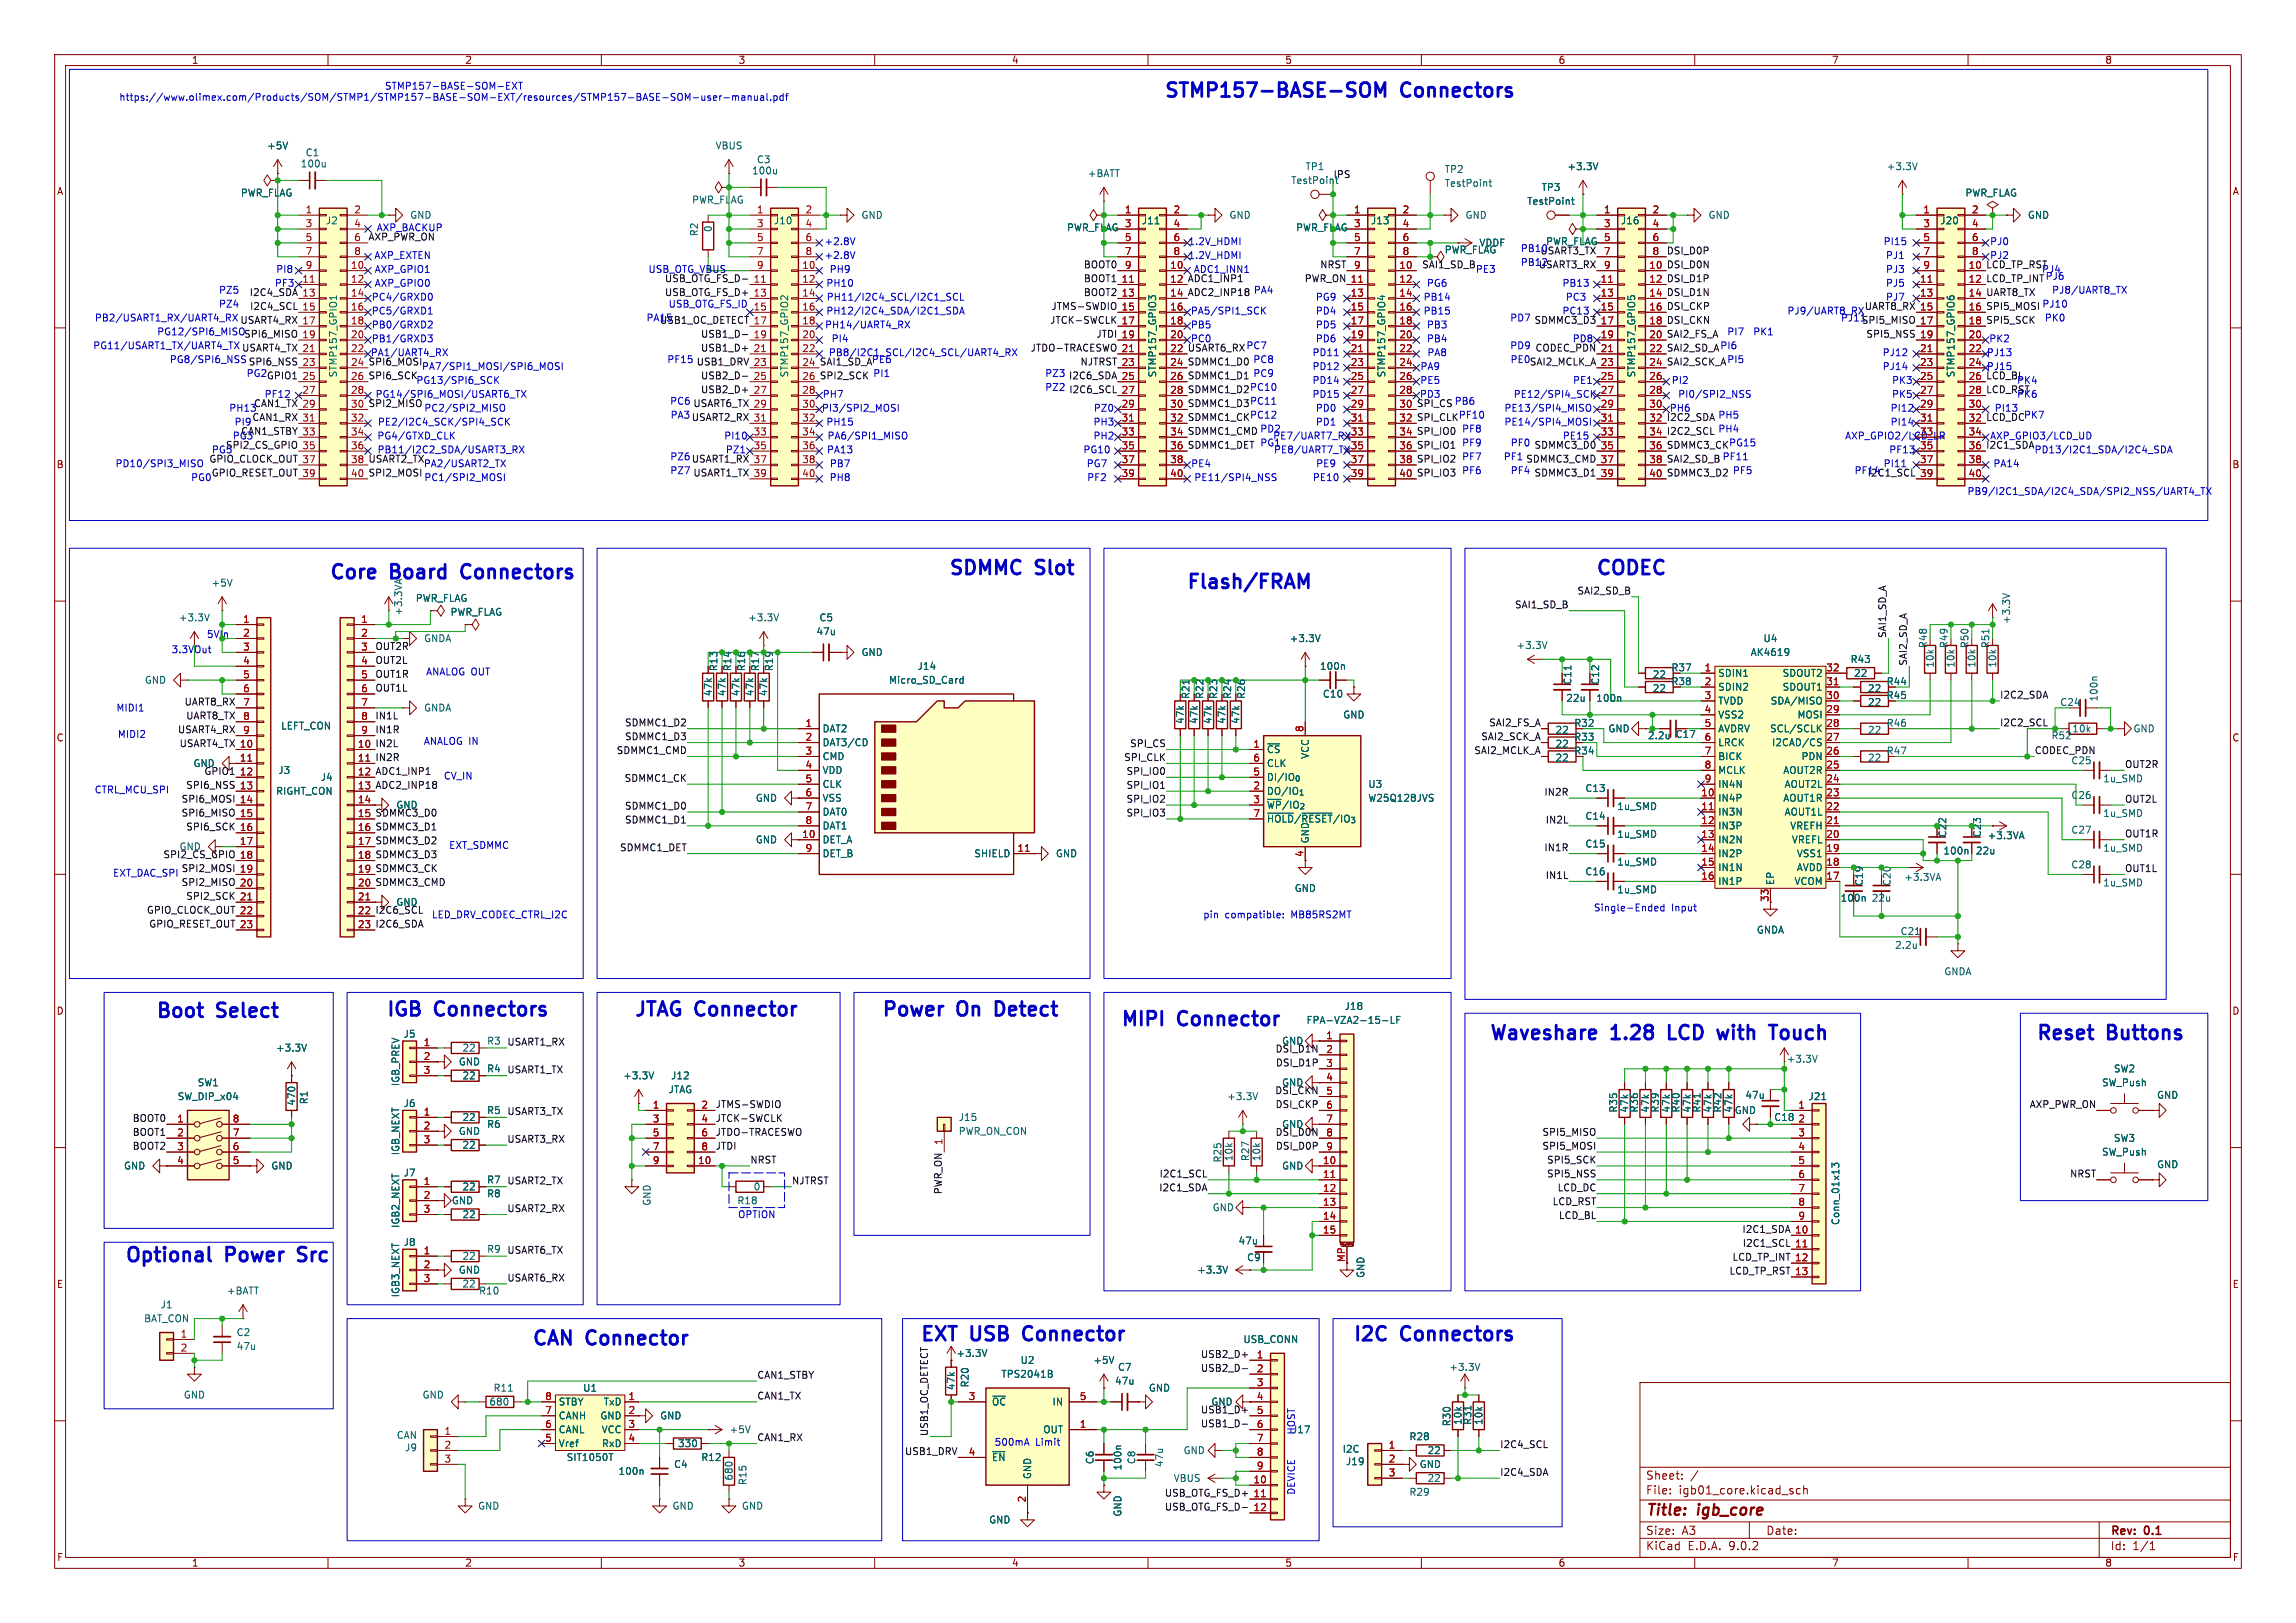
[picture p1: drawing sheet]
<svg xmlns="http://www.w3.org/2000/svg" width="420mm" height="297mm" viewBox="0 0 420 297" stroke-linecap="round" stroke-linejoin="round" font-family="sans-serif">
<defs><g id="words">
<g font-size="3.5" fill="#0000c2">
<text x="212.7" y="18.5">STMP157-BASE-SOM</text>
<text x="256.4" y="18.5">Connectors</text>
<text x="60" y="106.7">Core</text>
<text x="71.5" y="106.7">Board</text>
<text x="85.5" y="106.7">Connectors</text>
<text x="173.3" y="105.9">SDMMC</text>
<text x="189.5" y="105.9">Slot</text>
<text x="291.7" y="105.9">CODEC</text>
<text x="216.8" y="108.5">Flash/FRAM</text>
<text x="28.2" y="186.9">Boot</text>
<text x="39.8" y="186.9">Select</text>
<text x="70.4" y="186.7">IGB</text>
<text x="79.6" y="186.7">Connectors</text>
<text x="115.7" y="186.7">JTAG Connector</text>
<text x="161" y="186.7">Power</text>
<text x="175.2" y="186.7">On</text>
<text x="183.1" y="186.7">Detect</text>
<text x="204.7" y="188.5">MIPI</text>
<text x="215.6" y="188.5">Connector</text>
<text x="272.2" y="191">Waveshare</text>
<text x="294.8" y="191">1.28</text>
<text x="306.3" y="191">LCD</text>
<text x="316.4" y="191">with</text>
<text x="326.9" y="191">Touch</text>
<text x="372.2" y="191">Reset</text>
<text x="385.6" y="191">Buttons</text>
<text x="22.6" y="231.7">Optional</text>
<text x="41.4" y="231.7">Power</text>
<text x="55.6" y="231.7">Src</text>
<text x="97" y="246.9">CAN</text>
<text x="107.4" y="246.9">Connector</text>
<text x="168.1" y="246.1">EXT</text>
<text x="177.7" y="246.1">USB</text>
<text x="188.2" y="246.1">Connector</text>
<text x="247.2" y="246.1">I2C</text>
<text x="256.4" y="246.1">Connectors</text>
</g>
<g font-size="2.8" fill="#840000">
<text x="301" y="277.9">Title:</text>
<text x="310.6" y="277.9">igb_core</text>
</g>
<g font-size="2.1" fill="#840000">
<text x="301" y="273.7">File:</text>
<text x="301" y="271">Sheet:</text>
<text x="307.1" y="273.7">igb01_core.kicad_sch</text>
<text x="301" y="281.1">Size:</text>
<text x="307.6" y="281.1">A3</text>
<text x="323" y="281.1">Date:</text>
<text x="386" y="281.3">Rev:</text>
<text x="392.4" y="281.3">0.1</text>
<text x="301" y="283.9">KiCad</text>
<text x="308.7" y="283.9">E.D.A.</text>
<text x="316.3" y="283.9">9.0.2</text>
<text x="386" y="283.9">Id:</text>
<text x="390.1" y="283.9">1/1</text>
</g>
<g font-size="1.8" fill="#840000">
<text x="35" y="11.9">1</text>
<text x="85" y="11.9">2</text>
<text x="135" y="11.9">3</text>
<text x="185" y="11.9">4</text>
<text x="235" y="11.9">5</text>
<text x="285" y="11.9">6</text>
<text x="335" y="11.9">7</text>
<text x="385" y="11.9">8</text>
<text x="10.3" y="35.9">A</text>
<text x="408.3" y="35.9">A</text>
<text x="10.3" y="85.9">B</text>
<text x="408.2" y="85.9">B</text>
<text x="131.4" y="122.9" transform="rotate(-90 131.4 122.9)">R13</text>
<text x="134" y="122.9" transform="rotate(-90 134 122.9)">R14</text>
<text x="136.5" y="122.9" transform="rotate(-90 136.5 122.9)">R16</text>
<text x="139" y="122.9" transform="rotate(-90 139 122.9)">R17</text>
<text x="141.6" y="122.9" transform="rotate(-90 141.6 122.9)">R19</text>
<text x="287.6" y="125.4" transform="rotate(-90 287.6 125.4)">C11</text>
<text x="292.7" y="125.4" transform="rotate(-90 292.7 125.4)">C12</text>
<text x="305.6" y="125.6">R38</text>
<text x="305.6" y="123">R37</text>
<text x="345" y="125.6">R44</text>
<text x="217.8" y="128" transform="rotate(-90 217.8 128)">R21</text>
<text x="220.3" y="128" transform="rotate(-90 220.3 128)">R22</text>
<text x="222.9" y="128" transform="rotate(-90 222.9 128)">R23</text>
<text x="225.4" y="128" transform="rotate(-90 225.4 128)">R24</text>
<text x="227.9" y="128" transform="rotate(-90 227.9 128)">R26</text>
<text x="345" y="128.1">R45</text>
<text x="10.3" y="135.9">C</text>
<text x="287.9" y="135.7">R33</text>
<text x="287.9" y="133.2">R32</text>
<text x="306.4" y="135.2">C17</text>
<text x="408.2" y="135.9">C</text>
<text x="287.9" y="138.3">R34</text>
<text x="356.2" y="153.3" transform="rotate(-90 356.2 153.3)">C22</text>
<text x="362.6" y="153.3" transform="rotate(-90 362.6 153.3)">C23</text>
<text x="238.5" y="156.9" transform="rotate(-90 238.5 156.9)">4</text>
<text x="323.6" y="165.1" transform="rotate(-90 323.6 165.1)">33</text>
<text x="341" y="162.2" transform="rotate(-90 341 162.2)">C19</text>
<text x="10.3" y="185.9">D</text>
<text x="408.2" y="185.9">D</text>
<text x="246.1" y="231.1" transform="rotate(-90 246.1 231.1)">MP</text>
<text x="10.3" y="235.9">E</text>
<text x="408.3" y="235.9">E</text>
<text x="10.3" y="285.9">F</text>
<text x="35" y="286.9">1</text>
<text x="85" y="286.9">2</text>
<text x="135" y="286.9">3</text>
<text x="185" y="286.9">4</text>
<text x="235" y="286.9">5</text>
<text x="285" y="286.9">6</text>
<text x="335" y="286.9">7</text>
<text x="385" y="286.9">8</text>
<text x="408.3" y="285.9">F</text>
</g>
<g font-size="1.8" fill="#0000c2">
<text x="70.3" y="16.6">STMP157-BASE-SOM-EXT</text>
<text x="21.7" y="18.7">https://www.olimex.com/Products/SOM/STMP1/STMP157-BASE-SOM-EXT/resources/STMP157-BASE-SOM-user-manual.pdf</text>
<text x="68.4" y="47.6">AXP_EXTEN</text>
<text x="68.8" y="42.5">AXP_BACKUP</text>
<text x="150.7" y="47.6">+2.8V</text>
<text x="150.7" y="45.1">+2.8V</text>
<text x="217.3" y="45.1">1.2V_HDMI</text>
<text x="217.3" y="47.6">1.2V_HDMI</text>
<text x="278.1" y="46.3">PB10USART3_TX</text>
<text x="344.5" y="45.1">PI15</text>
<text x="344.9" y="47.6">PJ1</text>
<text x="363.9" y="45.1">PJ0</text>
<text x="363.9" y="47.6">PJ2</text>
<text x="40" y="54">PZ5</text>
<text x="50.2" y="52.7">PF3</text>
<text x="50.4" y="50.1">PI8</text>
<text x="68.4" y="52.7">AXP_GPIO0</text>
<text x="68.4" y="50.1">AXP_GPIO1</text>
<text x="118.5" y="50.1">USB_OTG_VBUS</text>
<text x="151.1" y="52.7">PH10</text>
<text x="151.7" y="50.1">PH9</text>
<text x="217.2" y="51.7">ADC1_INP1</text>
<text x="218.3" y="50.1">ADC1_INN1</text>
<text x="229.3" y="54">PA4</text>
<text x="260.9" y="52.7">PG6</text>
<text x="269.9" y="50.1">PE3</text>
<text x="278.1" y="48.9">PB12</text>
<text x="285.7" y="52.7">PB13</text>
<text x="344.9" y="50.1">PJ3</text>
<text x="344.9" y="52.7">PJ5</text>
<text x="363.2" y="51.7">LCD_TP_INTPJ6</text>
<text x="373.4" y="50.1">PJ4</text>
<text x="375.3" y="54">PJ8/UART8_TX</text>
<text x="17.3" y="59">PB2/USART1_RX/UART4_RX</text>
<text x="40" y="56.5">PZ4</text>
<text x="43.9" y="59.3">USART4_RX 17</text>
<text x="67.9" y="57.8">PC5/GRXD1</text>
<text x="67.9" y="55.2">PC4/GRXD0</text>
<text x="118.2" y="59">PA15</text>
<text x="121.5" y="54.3">USB_OTG_FS_D+ 13</text>
<text x="122.2" y="56.5">USB_OTG_FS_ID 15</text>
<text x="151.1" y="57.8">PH12/I2C4_SDA/I2C1_SDA</text>
<text x="151.1" y="55.2">PH11/I2C4_SCL/I2C1_SCL</text>
<text x="217.7" y="57.8">PA5/SPI1_SCK</text>
<text x="240.6" y="57.8">PD4</text>
<text x="240.6" y="55.2">PG9</text>
<text x="260.3" y="57.8">PB15</text>
<text x="260.3" y="55.2">PB14</text>
<text x="276.2" y="59">PD7 SDMMC3_D3</text>
<text x="285.7" y="57.8">PC13</text>
<text x="286.3" y="55.2">PC3</text>
<text x="326.9" y="57.8">PJ9/UART8_RX</text>
<text x="336.7" y="59">PJ11SPI5_MISO</text>
<text x="344.9" y="55.2">PJ7</text>
<text x="363.2" y="56.8">SPI5_MOSI PJ10</text>
<text x="373.9" y="59">PK0</text>
<text x="17" y="64.1">PG11/USART1_TX/UART4_TX</text>
<text x="28.7" y="61.6">PG12/SPI6_MISO</text>
<text x="44.2" y="64.4">USART4_TX 21</text>
<text x="44.5" y="61.9">SPI6_MISO</text>
<text x="67.7" y="65.4">PA1/UART4_RX</text>
<text x="67.9" y="62.8">PB1/GRXD3</text>
<text x="67.9" y="60.3">PB0/GRXD2</text>
<text x="150.8" y="60.3">PH14/UART4_RX</text>
<text x="151.5" y="65.4">PB8/I2C1_SCL/I2C4_SCL/UART4_RX</text>
<text x="152" y="62.8">PI4</text>
<text x="217.2" y="64.4">USART6_RX PC7</text>
<text x="217.7" y="62.8">PC0</text>
<text x="217.7" y="60.3">PB5</text>
<text x="240" y="65.4">PD11</text>
<text x="240.6" y="60.3">PD5</text>
<text x="240.6" y="62.8">PD6</text>
<text x="260.9" y="60.3">PB3</text>
<text x="260.9" y="62.8">PB4</text>
<text x="261" y="65.4">PA8</text>
<text x="276.2" y="64.1">PD9 CODEC_PDN 21</text>
<text x="287.6" y="62.8">PD8</text>
<text x="304.8" y="64.4">SAI2_SD_A PI6</text>
<text x="315.9" y="61.6">PI7</text>
<text x="320.6" y="61.6">PK1</text>
<text x="344.3" y="65.4">PJ12</text>
<text x="363.3" y="65.4">PJ13</text>
<text x="363.8" y="62.8">PK2</text>
<text x="31" y="66.7">PG8/SPI6_NSS</text>
<text x="45" y="69.2">PG2GPIO1</text>
<text x="45.4" y="67">SPI6_NSS</text>
<text x="67.3" y="67">SPI6_MOSI</text>
<text x="76.1" y="70.5">PG13/SPI6_SCK</text>
<text x="77.1" y="67.9">PA7/SPI1_MOSI/SPI6_MOSI</text>
<text x="122" y="66.7">PF15 USB1_DRV 23</text>
<text x="149.9" y="67">SAI1_SD_APE6</text>
<text x="159.6" y="69.2">PI1</text>
<text x="191.1" y="69.2">PZ3 I2C6_SDA</text>
<text x="191.1" y="71.7">PZ2 I2C6_SCL</text>
<text x="217.2" y="69.5">SDMMC1_D1 PC9</text>
<text x="217.2" y="67">SDMMC1_D0 PC8</text>
<text x="240" y="70.5">PD14</text>
<text x="240" y="67.9">PD12</text>
<text x="259.7" y="70.5">PE5</text>
<text x="259.7" y="67.9">PA9</text>
<text x="276.2" y="66.7">PE0SAI2_MCLK_A 23</text>
<text x="287.6" y="70.5">PE1</text>
<text x="304.8" y="67">SAI2_SCK_A PI5</text>
<text x="305.7" y="70.5">PI2</text>
<text x="344.3" y="67.9">PJ14</text>
<text x="346" y="70.5">PK3</text>
<text x="363.3" y="67.9">PJ15</text>
<text x="368.9" y="70.5">PK4</text>
<text x="41.8" y="75.5">PH13</text>
<text x="48.3" y="73">PF12</text>
<text x="67.3" y="74.6">SPI2_MISO</text>
<text x="68.6" y="73">PG14/SPI6_MOSI/USART6_TX</text>
<text x="77.5" y="75.5">PC2/SPI2_MISO</text>
<text x="122.5" y="74.3">PC6 USART6_TX 29</text>
<text x="122.6" y="76.8">PA3 USART2_RX 31</text>
<text x="150.2" y="75.5">PI3/SPI2_MOSI</text>
<text x="150.4" y="73">PH7</text>
<text x="200" y="75.5">PZ0</text>
<text x="217.2" y="74.6">SDMMC1_D3 PC11</text>
<text x="217.2" y="77.1">SDMMC1_CKPC12</text>
<text x="217.2" y="72">SDMMC1_D2 PC10</text>
<text x="240" y="73">PD15</text>
<text x="240.6" y="75.5">PD0</text>
<text x="259.1" y="74.6">SPI_CS PB6</text>
<text x="259.1" y="77.1">SPI_CLK PF10</text>
<text x="259.6" y="73">PD3</text>
<text x="275.1" y="75.5">PE13/SPI4_MISO</text>
<text x="276.8" y="73">PE12/SPI4_SCK</text>
<text x="304.8" y="77.1">I2C2_SDA PH5</text>
<text x="305.3" y="75.5">PH6</text>
<text x="306.9" y="73">PI0/SPI2_NSS</text>
<text x="345.7" y="75.5">PI12</text>
<text x="346" y="73">PK5</text>
<text x="363.2" y="77.1">LCD_DCPK7</text>
<text x="364.8" y="75.5">PI13</text>
<text x="368.9" y="73">PK6</text>
<text x="38.7" y="83.2">PG5</text>
<text x="42.5" y="80.6">PG3</text>
<text x="42.8" y="78.1">PI9</text>
<text x="68.9" y="80.6">PG4/GTXD_CLK</text>
<text x="69" y="83.2">PB11/I2C2_SDA/USART3_RX</text>
<text x="69" y="78.1">PE2/I2C4_SCK/SPI4_SCK</text>
<text x="132.4" y="80.6">PI10</text>
<text x="132.7" y="83.2">PZ1</text>
<text x="151.1" y="78.1">PH15</text>
<text x="151.2" y="83.2">PA13</text>
<text x="151.3" y="80.6">PA6/SPI1_MISO</text>
<text x="198.1" y="83.2">PG10</text>
<text x="199.9" y="78.1">PH3</text>
<text x="199.9" y="80.6">PH2</text>
<text x="217.2" y="82.2">SDMMC1_DET PG1</text>
<text x="217.2" y="79.7">SDMMC1_CMD PD2</text>
<text x="232.8" y="80.6">PE7/UART7_RX</text>
<text x="232.9" y="83.2">PE8/UART7_TX</text>
<text x="240.6" y="78.1">PD1</text>
<text x="267.4" y="81.9">PF9</text>
<text x="267.4" y="79.4">PF8</text>
<text x="275.1" y="78.1">PE14/SPI4_MOSI</text>
<text x="276.2" y="81.9">PF0 SDMMC3_D0</text>
<text x="285.8" y="80.6">PE15</text>
<text x="304.8" y="82.2">SDMMC3_CKPG15</text>
<text x="314.2" y="79.4">PH4</text>
<text x="337.4" y="80.6">AXP_GPIO2/LCD_LR</text>
<text x="345.5" y="83.2">PF13</text>
<text x="345.7" y="78.1">PI14</text>
<text x="363.2" y="82.2">I2C1_SDA</text>
<text x="363.9" y="80.6">AXP_GPIO3/LCD_UD</text>
<text x="372.1" y="83.2">PD13/I2C1_SDA/I2C4_SDA</text>
<text x="21" y="85.7">PD10/SPI3_MISO</text>
<text x="34.9" y="88.2">PG0</text>
<text x="67.3" y="84.7">USART2_TX</text>
<text x="77.4" y="85.7">PA2/USART2_TX</text>
<text x="77.5" y="88.2">PC1/SPI2_MOSI</text>
<text x="122.5" y="87">PZ7 USART1_TX 39</text>
<text x="122.5" y="84.4">PZ6 USART1_RX 37</text>
<text x="151.7" y="88.2">PH8</text>
<text x="151.7" y="85.7">PB7</text>
<text x="198.7" y="85.7">PG7</text>
<text x="198.8" y="88.2">PF2</text>
<text x="217.8" y="85.7">PE4</text>
<text x="218.4" y="88.2">PE11/SPI4_NSS</text>
<text x="240" y="88.2">PE10</text>
<text x="240.7" y="85.7">PE9</text>
<text x="267.4" y="87">PF6</text>
<text x="267.4" y="84.4">PF7</text>
<text x="275" y="84.4">PF1 SDMMC3_CMD 37</text>
<text x="276.2" y="87">PF4 SDMMC3_D1</text>
<text x="304.8" y="84.7">SAI2_SD_B PF11</text>
<text x="304.8" y="87.3">SDMMC3_D2 PF5</text>
<text x="339.1" y="87">PF14</text>
<text x="341.5" y="87.3">I2C1_SCL</text>
<text x="344.5" y="85.7">PI11</text>
<text x="364.5" y="85.7">PA14</text>
<text x="359.8" y="90.8">PB9/I2C1_SDA/I2C4_SDA/SPI2_NSS/UART4_TX</text>
<text x="31.3" y="119.7">3.3VOut</text>
<text x="77.9" y="123.8">ANALOG OUT</text>
<text x="21.2" y="130.4">MIDI1</text>
<text x="21.5" y="135.2">MIDI2</text>
<text x="77.4" y="136.5">ANALOG IN</text>
<text x="81.1" y="142.9">CV_IN</text>
<text x="17.2" y="145.4">CTRL_MCU_SPI</text>
<text x="82.1" y="155.6">EXT_SDMMC</text>
<text x="20.6" y="160.6">EXT_DAC_SPI</text>
<text x="291.5" y="167">Single-Ended</text>
<text x="305.7" y="167">Input</text>
<text x="78.9" y="168.3">LED_DRV_CODEC_CTRL_I2C</text>
<text x="220" y="168.3">pin</text>
<text x="224.1" y="168.3">compatible:</text>
<text x="236.3" y="168.3">MB85RS2MT</text>
<text x="134.9" y="223.1">OPTION</text>
<text x="237.1" y="262.6" transform="rotate(-90 237.1 262.6)">HOST</text>
<text x="181.8" y="264.8">500mA</text>
<text x="189.4" y="264.8">Limit</text>
<text x="237.1" y="273.6" transform="rotate(-90 237.1 273.6)">DEVICE</text>
</g>
<g font-size="1.8" fill="#006464">
<text x="48.8" y="27.5">+5V</text>
<text x="55.8" y="28.8">C1</text>
<text x="130.8" y="27.5">VBUS</text>
<text x="54.9" y="30.8">100u</text>
<text x="137.5" y="32.1">100u</text>
<text x="138.4" y="30.1">C3</text>
<text x="198.9" y="32.6">+BATT</text>
<text x="236.1" y="33.9">TestPoint</text>
<text x="238.7" y="31.3">TP1</text>
<text x="264.2" y="31.9">TP2</text>
<text x="264.2" y="34.4">TestPoint</text>
<text x="281.9" y="35.2">TP3</text>
<text x="286.6" y="31.3">+3.3V</text>
<text x="345" y="31.3">+3.3V</text>
<text x="43.9" y="36.2">PWR_FLAG</text>
<text x="59.5" y="41.2">J2</text>
<text x="74.9" y="40.2">GND</text>
<text x="126.5" y="37.4">PWR_FLAG</text>
<text x="141.5" y="41.2">J10</text>
<text x="157.5" y="40.2">GND</text>
<text x="208.8" y="41.2">J11</text>
<text x="224.8" y="40.2">GND</text>
<text x="250.7" y="41.2">J13</text>
<text x="268" y="40.2">GND</text>
<text x="279.3" y="37.7">TestPoint</text>
<text x="296.4" y="41.2">J16</text>
<text x="312.4" y="40.2">GND</text>
<text x="354.8" y="41.2">J20</text>
<text x="359.4" y="36.2">PWR_FLAG</text>
<text x="370.8" y="40.2">GND</text>
<text x="127.9" y="43.3" transform="rotate(-90 127.9 43.3)">R2</text>
<text x="130.4" y="42.6" transform="rotate(-90 130.4 42.6)">0</text>
<text x="264.2" y="46.6">PWR_FLAG</text>
<text x="270.5" y="45.3">VDDF</text>
<text x="282.7" y="45.1">PWR_FLAG</text>
<text x="61.8" y="69.2" transform="rotate(-90 61.8 69.2)">STMP157_GPIO1</text>
<text x="144.4" y="69.2" transform="rotate(-90 144.4 69.2)">STMP157_GPIO2</text>
<text x="211.7" y="69.2" transform="rotate(-90 211.7 69.2)">STMP157_GPIO3</text>
<text x="253.6" y="69.2" transform="rotate(-90 253.6 69.2)">STMP157_GPIO4</text>
<text x="299.3" y="69.2" transform="rotate(-90 299.3 69.2)">STMP157_GPIO5</text>
<text x="357.7" y="69.2" transform="rotate(-90 357.7 69.2)">STMP157_GPIO6</text>
<text x="38.6" y="107.5">+5V</text>
<text x="32.6" y="113.9">+3.3V</text>
<text x="73.8" y="112.8" transform="rotate(-90 73.8 112.8)">+3.3VA</text>
<text x="76" y="110.3">PWR_FLAG</text>
<text x="82.3" y="112.9">PWR_FLAG</text>
<text x="136.8" y="113.9">+3.3V</text>
<text x="149.8" y="113.9">C5</text>
<text x="77.5" y="117.7">GNDA</text>
<text x="149.3" y="116.4">47u</text>
<text x="235.8" y="117.7">+3.3V</text>
<text x="277.3" y="119">+3.3V</text>
<text x="322.5" y="117.7">U4</text>
<text x="352.7" y="118.7" transform="rotate(-90 352.7 118.7)">R48</text>
<text x="356.5" y="118.7" transform="rotate(-90 356.5 118.7)">R49</text>
<text x="360.3" y="118.7" transform="rotate(-90 360.3 118.7)">R50</text>
<text x="364.1" y="118.7" transform="rotate(-90 364.1 118.7)">R51</text>
<text x="367.9" y="114.3" transform="rotate(-90 367.9 114.3)">+3.3V</text>
<text x="26.4" y="125.3">GND</text>
<text x="157.5" y="120.2">GND</text>
<text x="162.5" y="125.3">Micro_SD_Card</text>
<text x="167.8" y="122.8">J14</text>
<text x="241.3" y="122.8">100n</text>
<text x="302.2" y="124.3">22</text>
<text x="314.2" y="124.1">SDIN1</text>
<text x="320.2" y="120.2">AK4619</text>
<text x="326" y="124.1">SDOUT2</text>
<text x="338.4" y="121.5">R43</text>
<text x="339" y="124.1">22</text>
<text x="353.9" y="122.3" transform="rotate(-90 353.9 122.3)">10k</text>
<text x="357.7" y="122.3" transform="rotate(-90 357.7 122.3)">10k</text>
<text x="361.5" y="122.3" transform="rotate(-90 361.5 122.3)">10k</text>
<text x="365.4" y="122.3" transform="rotate(-90 365.4 122.3)">10k</text>
<text x="77.5" y="130.4">GNDA</text>
<text x="130.4" y="127.5" transform="rotate(-90 130.4 127.5)">47k</text>
<text x="132.9" y="127.5" transform="rotate(-90 132.9 127.5)">47k</text>
<text x="135.5" y="127.5" transform="rotate(-90 135.5 127.5)">47k</text>
<text x="138" y="127.5" transform="rotate(-90 138 127.5)">47k</text>
<text x="140.6" y="127.5" transform="rotate(-90 140.6 127.5)">47k</text>
<text x="241.9" y="127.9">C10</text>
<text x="245.6" y="131.7">GND</text>
<text x="286.4" y="128.6">22u</text>
<text x="291.9" y="128.6">100n</text>
<text x="302.2" y="126.8">22</text>
<text x="314.2" y="126.6">SDIN2</text>
<text x="314.2" y="129.1">TVDD</text>
<text x="314.2" y="131.7">VSS2</text>
<text x="323.8" y="129.1">SDA/MISO</text>
<text x="326" y="126.6">SDOUT1</text>
<text x="328.7" y="131.7">MOSI</text>
<text x="341.6" y="129.4">22</text>
<text x="341.6" y="126.8">22</text>
<text x="376.8" y="129.4">C24</text>
<text x="383.9" y="128.5" transform="rotate(-90 383.9 128.5)">100n</text>
<text x="51.3" y="133.7">LEFT_CON</text>
<text x="150.4" y="134.2">DAT2</text>
<text x="150.4" y="136.8">DAT3/CD</text>
<text x="216.8" y="132.6" transform="rotate(-90 216.8 132.6)">47k</text>
<text x="219.3" y="132.6" transform="rotate(-90 219.3 132.6)">47k</text>
<text x="221.8" y="132.6" transform="rotate(-90 221.8 132.6)">47k</text>
<text x="224.4" y="132.6" transform="rotate(-90 224.4 132.6)">47k</text>
<text x="226.9" y="132.6" transform="rotate(-90 226.9 132.6)">47k</text>
<text x="284.4" y="137">22</text>
<text x="284.4" y="134.5">22</text>
<text x="294.1" y="134.2">GND</text>
<text x="301.3" y="135.5">2.2u</text>
<text x="314.2" y="134.2">AVDRV</text>
<text x="314.2" y="136.8">LRCK</text>
<text x="323.7" y="134.2">SCL/SCLK</text>
<text x="324" y="136.8">I2CAD/CS</text>
<text x="341.6" y="134.5">22</text>
<text x="345" y="133.2">R46</text>
<text x="375.2" y="135.5">R52</text>
<text x="379" y="134.2">10k</text>
<text x="390.2" y="134.2">GND</text>
<text x="35.3" y="140.6">GND</text>
<text x="50.8" y="141.8">J3</text>
<text x="58.6" y="143.1">J4</text>
<text x="150.4" y="139.3">CMD</text>
<text x="150.4" y="141.8">VDD</text>
<text x="231.6" y="138">~{CS}</text>
<text x="231.6" y="140.6">CLK</text>
<text x="231.6" y="143.1">DI/IO_{0}</text>
<text x="239.6" y="139" transform="rotate(-90 239.6 139)">VCC</text>
<text x="284.4" y="139.5">22</text>
<text x="314.2" y="139.3">BICK</text>
<text x="314.2" y="141.8">MCLK</text>
<text x="326.1" y="141.8">AOUT2R</text>
<text x="329.4" y="139.3">PDN</text>
<text x="341.6" y="139.5">22</text>
<text x="345" y="138.3">R47</text>
<text x="378.8" y="140.1">C25</text>
<text x="384.6" y="143.4">1u_SMD</text>
<text x="50.4" y="145.6">RIGHT_CON</text>
<text x="72.4" y="148.2">GND</text>
<text x="138.2" y="146.9">GND</text>
<text x="150.4" y="144.4">CLK</text>
<text x="150.4" y="146.9">VSS</text>
<text x="150.4" y="149.5">DAT0</text>
<text x="231.6" y="145.6">DO/IO_{1}</text>
<text x="231.6" y="148.2">~{WP}/IO_{2}</text>
<text x="250.2" y="146.9">W25Q128JVS</text>
<text x="250.2" y="144.4">U3</text>
<text x="289.9" y="145.1">C13</text>
<text x="295.7" y="148.4">1u_SMD</text>
<text x="314.2" y="144.4">IN4N</text>
<text x="314.2" y="146.9">IN4P</text>
<text x="314.2" y="149.5">IN3N</text>
<text x="326.1" y="146.9">AOUT1R</text>
<text x="326.3" y="144.4">AOUT2L</text>
<text x="326.3" y="149.5">AOUT1L</text>
<text x="378.8" y="146.4">C26</text>
<text x="384.6" y="149.7">1u_SMD</text>
<text x="138.2" y="154.5">GND</text>
<text x="150.4" y="152">DAT1</text>
<text x="150.4" y="154.5">DET_A</text>
<text x="231.6" y="150.7">~{HOLD}/~{RESET}/IO_{3}</text>
<text x="239.6" y="154.4" transform="rotate(-90 239.6 154.4)">GND</text>
<text x="289.9" y="155.3">C15</text>
<text x="289.9" y="150.2">C14</text>
<text x="295.7" y="153.5">1u_SMD</text>
<text x="314.2" y="152">IN3P</text>
<text x="314.2" y="154.5">IN2N</text>
<text x="327.4" y="152">VREFH</text>
<text x="327.7" y="154.5">VREFL</text>
<text x="363.5" y="153.8">+3.3VA</text>
<text x="378.8" y="152.8">C27</text>
<text x="150.4" y="157.1">DET_B</text>
<text x="178.1" y="157.1">SHIELD</text>
<text x="193" y="157.1">GND</text>
<text x="289.9" y="160.4">C16</text>
<text x="295.7" y="158.6">1u_SMD</text>
<text x="314.2" y="157.1">IN2P</text>
<text x="314.2" y="159.6">IN1N</text>
<text x="328.6" y="159.6">AVDD</text>
<text x="328.6" y="157.1">VSS1</text>
<text x="348.2" y="161.4">+3.3VA</text>
<text x="355.4" y="156.6">100n</text>
<text x="361.3" y="156.6">22u</text>
<text x="378.8" y="159.1">C28</text>
<text x="384.6" y="156.1">1u_SMD</text>
<text x="72.4" y="166">GND</text>
<text x="236.7" y="163.4">GND</text>
<text x="295.7" y="163.7">1u_SMD</text>
<text x="314.2" y="162.2">IN1P</text>
<text x="324.7" y="162.1" transform="rotate(-90 324.7 162.1)">EP</text>
<text x="328.2" y="162.2">VCOM</text>
<text x="336.6" y="165.2">100n</text>
<text x="342.3" y="165.2">22u</text>
<text x="384.6" y="162.4">1u_SMD</text>
<text x="321.3" y="171">GNDA</text>
<text x="346.6" y="173.8">2.2u</text>
<text x="347.6" y="171.3">C21</text>
<text x="355.6" y="178.7">GNDA</text>
<text x="245.9" y="185">J18</text>
<text x="73.7" y="190.1">J5</text>
<text x="89" y="191.4">R3</text>
<text x="234.4" y="191.4">GND</text>
<text x="238.9" y="187.6">FPA-VZA2-15-LF</text>
<text x="50.4" y="192.6">+3.3V</text>
<text x="83.8" y="195.2">GND</text>
<text x="84.5" y="197.7">22</text>
<text x="84.5" y="192.6">22</text>
<text x="89" y="196.4">R4</text>
<text x="113.9" y="197.7">+3.3V</text>
<text x="122.7" y="197.7">J12</text>
<text x="326.7" y="194.7">+3.3V</text>
<text x="386.6" y="196.4">SW2</text>
<text x="32.4" y="201.5">SW_DIP_x04</text>
<text x="36.1" y="199">SW1</text>
<text x="54.2" y="202.4" transform="rotate(-90 54.2 202.4)">470</text>
<text x="56.5" y="202.2" transform="rotate(-90 56.5 202.2)">R1</text>
<text x="73.3" y="198.9" transform="rotate(-90 73.3 198.9)">IGB_PREV</text>
<text x="73.7" y="202.8">J6</text>
<text x="122.2" y="200.3">JTAG</text>
<text x="224.4" y="201.5">+3.3V</text>
<text x="234.4" y="199">GND</text>
<text x="296" y="203.7" transform="rotate(-90 296 203.7)">R35</text>
<text x="298" y="203.7" transform="rotate(-90 298 203.7)">47k</text>
<text x="299.8" y="203.7" transform="rotate(-90 299.8 203.7)">R36</text>
<text x="301.9" y="203.7" transform="rotate(-90 301.9 203.7)">47k</text>
<text x="303.6" y="203.7" transform="rotate(-90 303.6 203.7)">R39</text>
<text x="305.7" y="203.7" transform="rotate(-90 305.7 203.7)">47k</text>
<text x="307.4" y="203.7" transform="rotate(-90 307.4 203.7)">R40</text>
<text x="309.5" y="203.7" transform="rotate(-90 309.5 203.7)">47k</text>
<text x="311.3" y="203.7" transform="rotate(-90 311.3 203.7)">R41</text>
<text x="313.3" y="203.7" transform="rotate(-90 313.3 203.7)">47k</text>
<text x="315.1" y="203.7" transform="rotate(-90 315.1 203.7)">R42</text>
<text x="317.1" y="203.7" transform="rotate(-90 317.1 203.7)">47k</text>
<text x="319.2" y="201.3">47u</text>
<text x="330.7" y="201.5">J21</text>
<text x="384.4" y="199">SW_Push</text>
<text x="394.5" y="201.3">GND</text>
<text x="83.8" y="207.9">GND</text>
<text x="84.5" y="205.3">22</text>
<text x="89" y="204.1">R5</text>
<text x="89" y="206.6">R6</text>
<text x="175.3" y="205.3">J15</text>
<text x="175.3" y="207.9">PWR_ON_CON</text>
<text x="234.4" y="206.6">GND</text>
<text x="317.2" y="204.1">GND</text>
<text x="324.4" y="205.3">C18</text>
<text x="386.6" y="209.1">SW3</text>
<text x="22.6" y="214.2">GND</text>
<text x="49.5" y="214.2">GND</text>
<text x="73.3" y="211.5" transform="rotate(-90 73.3 211.5)">IGB_NEXT</text>
<text x="73.7" y="215.5">J7</text>
<text x="84.5" y="210.4">22</text>
<text x="223.6" y="212.8" transform="rotate(-90 223.6 212.8)">R25</text>
<text x="225.7" y="212.6" transform="rotate(-90 225.7 212.6)">10k</text>
<text x="228.7" y="212.6" transform="rotate(-90 228.7 212.6)">R27</text>
<text x="230.7" y="212.6" transform="rotate(-90 230.7 212.6)">10k</text>
<text x="234.4" y="214.2">GND</text>
<text x="384.4" y="211.7">SW_Push</text>
<text x="394.5" y="214">GND</text>
<text x="82.6" y="220.6">GND</text>
<text x="84.5" y="218">22</text>
<text x="89" y="216.8">R7</text>
<text x="89" y="219.3">R8</text>
<text x="119.2" y="220.7" transform="rotate(-90 119.2 220.7)">GND</text>
<text x="134.8" y="220.6">R18</text>
<text x="137.8" y="218">0</text>
<text x="221.7" y="221.8">GND</text>
<text x="73.3" y="224.8" transform="rotate(-90 73.3 224.8)">IGB2_NEXT</text>
<text x="84.5" y="223.1">22</text>
<text x="226.5" y="227.9">47u</text>
<text x="336.7" y="224.3" transform="rotate(-90 336.7 224.3)">Conn_01x13</text>
<text x="73.7" y="228.2">J8</text>
<text x="83.8" y="233.3">GND</text>
<text x="84.5" y="230.7">22</text>
<text x="89" y="229.5">R9</text>
<text x="218.9" y="233.3">+3.3V</text>
<text x="228" y="231">C9</text>
<text x="249.8" y="234" transform="rotate(-90 249.8 234)">GND</text>
<text x="29.3" y="239.6">J1</text>
<text x="41.4" y="237.1">+BATT</text>
<text x="73.3" y="237.5" transform="rotate(-90 73.3 237.5)">IGB3_NEXT</text>
<text x="84.5" y="235.8">22</text>
<text x="87.5" y="237.1">R10</text>
<text x="26.3" y="242.2">BAT_CON</text>
<text x="43.2" y="244.7">C2</text>
<text x="227.3" y="246">USB_CONN</text>
<text x="43.2" y="247.2">47u</text>
<text x="174.9" y="248.5">+3.3V</text>
<text x="186.6" y="249.8">U2</text>
<text x="199.9" y="249.8">+5V</text>
<text x="204.4" y="251.1">C7</text>
<text x="265" y="251.1">+3.3V</text>
<text x="33.5" y="256.1">GND</text>
<text x="77.2" y="256.1">GND</text>
<text x="89.4" y="257.4">680</text>
<text x="90.2" y="254.9">R11</text>
<text x="102.1" y="257.4">STBY</text>
<text x="106.6" y="254.9">U1</text>
<text x="110.3" y="257.4">TxD</text>
<text x="174.9" y="254.5" transform="rotate(-90 174.9 254.5)">47k</text>
<text x="177.4" y="254" transform="rotate(-90 177.4 254)">R20</text>
<text x="181.4" y="257.4">~{OC}</text>
<text x="183.1" y="252.3">TPS2041B</text>
<text x="192.4" y="257.4">IN</text>
<text x="203.9" y="253.6">47u</text>
<text x="210.1" y="254.9">GND</text>
<text x="221.5" y="257.4">GND</text>
<text x="72.5" y="263.5">CAN</text>
<text x="102.1" y="259.9">CANH</text>
<text x="102.1" y="262.5">CANL</text>
<text x="109.7" y="259.9">GND</text>
<text x="110" y="262.5">VCC</text>
<text x="120.7" y="259.9">GND</text>
<text x="133.4" y="262.5">+5V</text>
<text x="190.7" y="262.5">OUT</text>
<text x="236.2" y="262.5">J17</text>
<text x="257.7" y="263.8">R28</text>
<text x="265.5" y="261.1" transform="rotate(-90 265.5 261.1)">R30</text>
<text x="267.6" y="260.8" transform="rotate(-90 267.6 260.8)">10k</text>
<text x="269.3" y="260.8" transform="rotate(-90 269.3 260.8)">R31</text>
<text x="271.4" y="260.8" transform="rotate(-90 271.4 260.8)">10k</text>
<text x="74" y="265.8">J9</text>
<text x="102.1" y="265">Vref</text>
<text x="103.6" y="267.6">SIT1050T</text>
<text x="110" y="265">RxD</text>
<text x="123.2" y="268.8">C4</text>
<text x="123.9" y="265">330</text>
<text x="128.2" y="267.6">R12</text>
<text x="181.4" y="267.6">~{EN}</text>
<text x="200.3" y="268" transform="rotate(-90 200.3 268)">C6</text>
<text x="205.3" y="269.2" transform="rotate(-90 205.3 269.2)">100n</text>
<text x="207.9" y="268" transform="rotate(-90 207.9 268)">C8</text>
<text x="213" y="268.6" transform="rotate(-90 213 268.6)">47u</text>
<text x="216.4" y="266.3">GND</text>
<text x="245.5" y="266">I2C</text>
<text x="246.1" y="268.3">J19</text>
<text x="259.6" y="268.8">GND</text>
<text x="261" y="266.3">22</text>
<text x="113" y="270.1">100n</text>
<text x="134.2" y="271" transform="rotate(-90 134.2 271)">680</text>
<text x="136.8" y="271.9" transform="rotate(-90 136.8 271.9)">R15</text>
<text x="188.8" y="270.8" transform="rotate(-90 188.8 270.8)">GND</text>
<text x="214.6" y="271.4">VBUS</text>
<text x="257.7" y="273.9">R29</text>
<text x="261" y="271.4">22</text>
<text x="87.4" y="276.5">GND</text>
<text x="122.9" y="276.5">GND</text>
<text x="135.6" y="276.5">GND</text>
<text x="180.8" y="279">GND</text>
<text x="205.3" y="277.6" transform="rotate(-90 205.3 277.6)">GND</text>
</g>
<g font-size="1.8" fill="#0f0f0f">
<text x="243.8" y="32.7">IPS</text>
<text x="67.3" y="44.1">AXP_PWR_ON</text>
<text x="304.8" y="46.6">DSI_D0P</text>
<text x="121.5" y="51.7">USB_OTG_FS_D-</text>
<text x="198.2" y="51.7">BOOT1</text>
<text x="198.2" y="49.2">BOOT0</text>
<text x="238.6" y="51.7">PWR_ON 11</text>
<text x="241.4" y="49.2">NRST</text>
<text x="260.3" y="49.2">SAI1_SD_B</text>
<text x="281.4" y="49.2">USART3_RX</text>
<text x="304.8" y="49.2">DSI_D0N</text>
<text x="304.8" y="51.7">DSI_D1P</text>
<text x="363.2" y="49.2">LCD_TP_RST</text>
<text x="45.6" y="54.3">I2C4_SDA</text>
<text x="45.6" y="56.8">I2C4_SCL</text>
<text x="120.6" y="59.3">USB1_OC_DETECT 17</text>
<text x="192" y="59.3">JTCK-SWCLK</text>
<text x="192.2" y="56.8">JTMS-SWDIO</text>
<text x="198.2" y="54.3">BOOT2</text>
<text x="217.2" y="54.3">ADC2_INP18</text>
<text x="304.8" y="59.3">DSI_CKN</text>
<text x="304.8" y="54.3">DSI_D1N</text>
<text x="304.8" y="56.8">DSI_CKP</text>
<text x="341" y="56.8">UART8_RX 15</text>
<text x="363.2" y="59.3">SPI5_SCK</text>
<text x="363.2" y="54.3">UART8_TX</text>
<text x="128.1" y="64.4">USB1_D+</text>
<text x="128.1" y="61.9">USB1_D-</text>
<text x="188.4" y="64.4">JTDO-TRACESWO 21</text>
<text x="200.5" y="61.9">JTDI 19</text>
<text x="304.8" y="61.9">SAI2_FS_A</text>
<text x="341.3" y="61.9">SPI5_NSS</text>
<text x="67.3" y="69.5">SPI6_SCK</text>
<text x="128.1" y="69.5">USB2_D-</text>
<text x="149.9" y="69.5">SPI2_SCK</text>
<text x="197.6" y="67">NJTRST 23</text>
<text x="363.2" y="69.5">LCD_BL</text>
<text x="46.1" y="77.1">CAN1_RX 31</text>
<text x="46.4" y="74.6">CAN1_TX 29</text>
<text x="128.1" y="72">USB2_D+</text>
<text x="363.2" y="72">LCD_RST</text>
<text x="41.2" y="82.2">SPI2_CS_GPIO</text>
<text x="44" y="79.7">CAN1_STBY 33</text>
<text x="259.1" y="79.7">SPI_IO0</text>
<text x="259.1" y="82.2">SPI_IO1</text>
<text x="304.8" y="79.7">I2C2_SCL</text>
<text x="38.2" y="84.7">GPIO_CLOCK_OUT 37</text>
<text x="38.6" y="87.3">GPIO_RESET_OUT 39</text>
<text x="67.3" y="87.3">SPI2_MOSI</text>
<text x="259.1" y="87.3">SPI_IO3</text>
<text x="259.1" y="84.7">SPI_IO2</text>
<text x="277.2" y="111.4">SAI1_SD_B</text>
<text x="288.4" y="108.9">SAI2_SD_B</text>
<text x="68.6" y="119">OUT2R</text>
<text x="345.1" y="116.8" transform="rotate(-90 345.1 116.8)">SAI1_SD_A</text>
<text x="68.6" y="121.6">OUT2L</text>
<text x="68.6" y="124.1">OUT1R</text>
<text x="348.9" y="121.9" transform="rotate(-90 348.9 121.9)">SAI2_SD_A</text>
<text x="33.7" y="129.2">UART8_RX</text>
<text x="34" y="131.7">UART8_TX</text>
<text x="68.6" y="131.7">IN1L</text>
<text x="68.6" y="126.7">OUT1L</text>
<text x="365.8" y="127.9">I2C2_SDA</text>
<text x="32.5" y="134.3">USART4_RX</text>
<text x="32.8" y="136.8">USART4_TX 10</text>
<text x="68.6" y="134.3">IN1R</text>
<text x="68.6" y="136.8">IN2L</text>
<text x="114.2" y="133">SDMMC1_D2</text>
<text x="114.2" y="135.5">SDMMC1_D3</text>
<text x="206.6" y="136.8">SPI_CS</text>
<text x="270.9" y="135.5">SAI2_SCK_A</text>
<text x="272.3" y="133">SAI2_FS_A</text>
<text x="365.8" y="133">I2C2_SCL</text>
<text x="37.3" y="141.9">GPIO1</text>
<text x="68.6" y="141.9">ADC1_INP1</text>
<text x="68.6" y="139.4">IN2R</text>
<text x="112.7" y="138.1">SDMMC1_CMD</text>
<text x="114.2" y="143.2">SDMMC1_CK</text>
<text x="205.5" y="139.4">SPI_CLK</text>
<text x="206" y="141.9">SPI_IO0</text>
<text x="269.6" y="138.1">SAI2_MCLK_A</text>
<text x="372.1" y="138.1">CODEC_PDN</text>
<text x="388.6" y="140.6">OUT2R</text>
<text x="33.1" y="149.5">SPI6_MISO</text>
<text x="33.1" y="147">SPI6_MOSI</text>
<text x="34" y="144.4">SPI6_NSS</text>
<text x="68.6" y="149.5">SDMMC3_D0</text>
<text x="68.6" y="144.4">ADC2_INP18</text>
<text x="114.2" y="148.2">SDMMC1_D0</text>
<text x="206" y="149.5">SPI_IO3</text>
<text x="206" y="144.4">SPI_IO1</text>
<text x="206" y="147">SPI_IO2</text>
<text x="282.4" y="145.7">IN2R</text>
<text x="388.6" y="147">OUT2L</text>
<text x="32.7" y="155.8">GND</text>
<text x="34" y="152.1">SPI6_SCK</text>
<text x="68.6" y="152.1">SDMMC3_D1</text>
<text x="68.6" y="154.6">SDMMC3_D2</text>
<text x="113.3" y="155.9">SDMMC1_DET</text>
<text x="114.2" y="150.8">SDMMC1_D1</text>
<text x="282.4" y="155.9">IN1R</text>
<text x="282.6" y="150.8">IN2L</text>
<text x="388.6" y="153.3">OUT1R</text>
<text x="29.8" y="157.1">SPI2_CS_GPIO</text>
<text x="33.1" y="159.7">SPI2_MOSI</text>
<text x="68.6" y="157.1">SDMMC3_D3</text>
<text x="68.6" y="159.7">SDMMC3_CK</text>
<text x="282.6" y="160.9">IN1L</text>
<text x="388.6" y="159.7">OUT1L</text>
<text x="26.8" y="167.3">GPIO_CLOCK_OUT 22</text>
<text x="33.1" y="162.2">SPI2_MISO</text>
<text x="34" y="164.8">SPI2_SCK</text>
<text x="68.6" y="167.3">I2C6_SCL</text>
<text x="68.6" y="162.2">SDMMC3_CMD</text>
<text x="27.2" y="169.8">GPIO_RESET_OUT 23</text>
<text x="68.6" y="169.8">I2C6_SDA</text>
<text x="92.7" y="191.4">USART1_RX</text>
<text x="92.7" y="196.5">USART1_TX</text>
<text x="233.2" y="192.7">DSI_D1N</text>
<text x="233.3" y="195.2">DSI_D1P</text>
<text x="130.8" y="202.9">JTMS-SWDIO</text>
<text x="233.2" y="200.3">DSI_CKN</text>
<text x="233.2" y="202.9">DSI_CKP</text>
<text x="371.2" y="202.9">AXP_PWR_ON</text>
<text x="24.2" y="205.4">BOOT0</text>
<text x="24.2" y="207.9">BOOT1</text>
<text x="92.7" y="209.2">USART3_RX</text>
<text x="92.7" y="204.1">USART3_TX</text>
<text x="130.8" y="207.9">JTDO-TRACESWO</text>
<text x="130.8" y="205.4">JTCK-SWCLK</text>
<text x="233.2" y="207.9">DSI_D0N</text>
<text x="282" y="207.9">SPI5_MISO</text>
<text x="24.2" y="210.5">BOOT2</text>
<text x="130.8" y="210.5">JTDI</text>
<text x="137.2" y="213">NRST</text>
<text x="212" y="215.6">I2C1_SCL</text>
<text x="233.3" y="210.5">DSI_D0P</text>
<text x="282" y="210.5">SPI5_MOSI</text>
<text x="282.9" y="215.6">SPI5_NSS</text>
<text x="282.9" y="213">SPI5_SCK</text>
<text x="378.6" y="215.6">NRST</text>
<text x="92.7" y="221.9">USART2_RX</text>
<text x="92.7" y="216.8">USART2_TX</text>
<text x="144.8" y="216.8">NJTRST</text>
<text x="172.4" y="218.6" transform="rotate(-90 172.4 218.6)">PWR_ON</text>
<text x="211.9" y="218.1">I2C1_SDA</text>
<text x="283.9" y="220.6">LCD_RST</text>
<text x="284.8" y="218.1">LCD_DC</text>
<text x="285.1" y="223.2">LCD_BL</text>
<text x="318.6" y="225.7">I2C1_SDA</text>
<text x="92.7" y="229.5">USART6_TX</text>
<text x="316.3" y="233.3">LCD_TP_RST 13</text>
<text x="316.8" y="230.8">LCD_TP_INT 12</text>
<text x="318.7" y="228.3">I2C1_SCL</text>
<text x="92.7" y="234.6">USART6_RX</text>
<text x="219.6" y="248.6">USB2_D+</text>
<text x="219.6" y="251.1">USB2_D-</text>
<text x="138.4" y="252.4">CAN1_STBY</text>
<text x="138.4" y="256.2">CAN1_TX</text>
<text x="138.4" y="263.8">CAN1_RX</text>
<text x="169.8" y="262.9" transform="rotate(-90 169.8 262.9)">USB1_OC_DETECT</text>
<text x="219.6" y="258.7">USB1_D+</text>
<text x="219.6" y="261.3">USB1_D-</text>
<text x="165.4" y="266.4">USB1_DRV</text>
<text x="274.3" y="265.1">I2C4_SCL</text>
<text x="213" y="274">USB_OTG_FS_D+ 11</text>
<text x="274.3" y="270.2">I2C4_SDA</text>
<text x="213" y="276.5">USB_OTG_FS_D-</text>
</g>
<g font-size="1.8" fill="#a90000">
<text x="55.8" y="39.1">1</text>
<text x="55.8" y="41.7">3</text>
<text x="64.7" y="39.1">2</text>
<text x="64.7" y="41.7">4</text>
<text x="138.4" y="39.1">1</text>
<text x="138.4" y="41.7">3</text>
<text x="147.2" y="39.1">2</text>
<text x="147.2" y="41.7">4</text>
<text x="205.7" y="39.1">1</text>
<text x="205.7" y="41.7">3</text>
<text x="214.6" y="39.1">2</text>
<text x="214.6" y="41.7">4</text>
<text x="247.6" y="39.1">1</text>
<text x="247.6" y="41.7">3</text>
<text x="256.5" y="39.1">2</text>
<text x="256.5" y="41.7">4</text>
<text x="293.3" y="39.1">1</text>
<text x="293.3" y="41.7">3</text>
<text x="302.2" y="39.1">2</text>
<text x="302.2" y="41.7">4</text>
<text x="351.7" y="39.1">1</text>
<text x="351.7" y="41.7">3</text>
<text x="360.6" y="39.1">2</text>
<text x="360.6" y="41.7">4</text>
<text x="55.8" y="44.2">5</text>
<text x="55.8" y="46.7">7</text>
<text x="64.7" y="44.2">6</text>
<text x="64.7" y="46.7">8</text>
<text x="138.4" y="44.2">5</text>
<text x="138.4" y="46.7">7</text>
<text x="147.2" y="44.2">6</text>
<text x="147.2" y="46.7">8</text>
<text x="205.7" y="44.2">5</text>
<text x="205.7" y="46.7">7</text>
<text x="214.6" y="44.2">6</text>
<text x="214.6" y="46.7">8</text>
<text x="247.6" y="44.2">5</text>
<text x="247.6" y="46.7">7</text>
<text x="256.5" y="44.2">6</text>
<text x="256.5" y="46.7">8</text>
<text x="293.3" y="44.2">5</text>
<text x="293.3" y="46.7">7</text>
<text x="302.2" y="44.2">6</text>
<text x="302.2" y="46.7">8</text>
<text x="351.7" y="44.2">5</text>
<text x="351.7" y="46.7">7</text>
<text x="360.6" y="44.2">6</text>
<text x="360.6" y="46.7">8</text>
<text x="55.2" y="51.8">11</text>
<text x="55.8" y="49.3">9</text>
<text x="64.1" y="49.3">10</text>
<text x="64.1" y="51.8">12</text>
<text x="137.8" y="51.8">11</text>
<text x="138.4" y="49.3">9</text>
<text x="146.6" y="49.3">10</text>
<text x="146.6" y="51.8">12</text>
<text x="205.1" y="51.8">11</text>
<text x="205.7" y="49.3">9</text>
<text x="214" y="49.3">10</text>
<text x="214" y="51.8">12</text>
<text x="247" y="51.8">11</text>
<text x="247.6" y="49.3">9</text>
<text x="255.9" y="49.3">10</text>
<text x="255.9" y="51.8">12</text>
<text x="292.7" y="51.8">11</text>
<text x="293.3" y="49.3">9</text>
<text x="301.6" y="49.3">10</text>
<text x="301.6" y="51.8">12</text>
<text x="351.1" y="51.8">11</text>
<text x="351.7" y="49.3">9</text>
<text x="360" y="49.3">10</text>
<text x="360" y="51.8">12</text>
<text x="55.2" y="54.4">13</text>
<text x="55.2" y="56.9">15</text>
<text x="64.1" y="54.4">14</text>
<text x="64.1" y="56.9">16</text>
<text x="64.1" y="59.4">18</text>
<text x="146.6" y="54.4">14</text>
<text x="146.6" y="56.9">16</text>
<text x="146.6" y="59.4">18</text>
<text x="205.1" y="54.4">13</text>
<text x="205.1" y="56.9">15</text>
<text x="205.1" y="59.4">17</text>
<text x="214" y="54.4">14</text>
<text x="214" y="56.9">16</text>
<text x="214" y="59.4">18</text>
<text x="247" y="54.4">13</text>
<text x="247" y="56.9">15</text>
<text x="247" y="59.4">17</text>
<text x="255.9" y="54.4">14</text>
<text x="255.9" y="56.9">16</text>
<text x="255.9" y="59.4">18</text>
<text x="292.7" y="54.4">13</text>
<text x="292.7" y="56.9">15</text>
<text x="292.7" y="59.4">17</text>
<text x="301.6" y="54.4">14</text>
<text x="301.6" y="56.9">16</text>
<text x="301.6" y="59.4">18</text>
<text x="351.1" y="54.4">13</text>
<text x="351.1" y="59.4">17</text>
<text x="351.1" y="56.9">15</text>
<text x="360" y="54.4">14</text>
<text x="360" y="56.9">16</text>
<text x="360" y="59.4">18</text>
<text x="55.2" y="62">19</text>
<text x="64.1" y="62">20</text>
<text x="64.1" y="64.5">22</text>
<text x="137.8" y="62">19</text>
<text x="137.8" y="64.5">21</text>
<text x="146.6" y="62">20</text>
<text x="146.6" y="64.5">22</text>
<text x="205.1" y="62">19</text>
<text x="205.1" y="64.5">21</text>
<text x="214" y="62">20</text>
<text x="214" y="64.5">22</text>
<text x="247" y="62">19</text>
<text x="247" y="64.5">21</text>
<text x="255.9" y="62">20</text>
<text x="255.9" y="64.5">22</text>
<text x="292.7" y="62">19</text>
<text x="292.7" y="64.5">21</text>
<text x="301.6" y="62">20</text>
<text x="301.6" y="64.5">22</text>
<text x="351.1" y="62">19</text>
<text x="351.1" y="64.5">21</text>
<text x="360" y="62">20</text>
<text x="360" y="64.5">22</text>
<text x="55.2" y="67.1">23</text>
<text x="55.2" y="69.6">25</text>
<text x="64.1" y="67.1">24</text>
<text x="64.1" y="69.6">26</text>
<text x="137.8" y="69.6">25</text>
<text x="146.6" y="67.1">24</text>
<text x="146.6" y="69.6">26</text>
<text x="205.1" y="69.6">25</text>
<text x="205.1" y="67.1">23</text>
<text x="214" y="67.1">24</text>
<text x="214" y="69.6">26</text>
<text x="247" y="67.1">23</text>
<text x="247" y="69.6">25</text>
<text x="255.9" y="67.1">24</text>
<text x="255.9" y="69.6">26</text>
<text x="292.7" y="69.6">25</text>
<text x="292.7" y="67.1">23</text>
<text x="301.6" y="67.1">24</text>
<text x="301.6" y="69.6">26</text>
<text x="351.1" y="67.1">23</text>
<text x="351.1" y="69.6">25</text>
<text x="360" y="67.1">24</text>
<text x="360" y="69.6">26</text>
<text x="55.2" y="72.1">27</text>
<text x="64.1" y="72.1">28</text>
<text x="64.1" y="74.7">30</text>
<text x="64.1" y="77.2">32</text>
<text x="137.8" y="72.1">27</text>
<text x="146.6" y="72.1">28</text>
<text x="146.6" y="74.7">30</text>
<text x="146.6" y="77.2">32</text>
<text x="205.1" y="72.1">27</text>
<text x="205.1" y="74.7">29</text>
<text x="205.1" y="77.2">31</text>
<text x="214" y="72.1">28</text>
<text x="214" y="74.7">30</text>
<text x="214" y="77.2">32</text>
<text x="247" y="72.1">27</text>
<text x="247" y="74.7">29</text>
<text x="247" y="77.2">31</text>
<text x="255.9" y="72.1">28</text>
<text x="255.9" y="74.7">30</text>
<text x="255.9" y="77.2">32</text>
<text x="292.7" y="72.1">27</text>
<text x="292.7" y="74.7">29</text>
<text x="292.7" y="77.2">31</text>
<text x="301.6" y="72.1">28</text>
<text x="301.6" y="74.7">30</text>
<text x="301.6" y="77.2">32</text>
<text x="351.1" y="72.1">27</text>
<text x="351.1" y="74.7">29</text>
<text x="351.1" y="77.2">31</text>
<text x="360" y="72.1">28</text>
<text x="360" y="74.7">30</text>
<text x="360" y="77.2">32</text>
<text x="55.2" y="82.3">35</text>
<text x="64.1" y="79.8">34</text>
<text x="64.1" y="82.3">36</text>
<text x="137.8" y="79.8">33</text>
<text x="137.8" y="82.3">35</text>
<text x="146.6" y="79.8">34</text>
<text x="146.6" y="82.3">36</text>
<text x="205.1" y="79.8">33</text>
<text x="205.1" y="82.3">35</text>
<text x="214" y="79.8">34</text>
<text x="214" y="82.3">36</text>
<text x="247" y="79.8">33</text>
<text x="247" y="82.3">35</text>
<text x="255.9" y="79.8">34</text>
<text x="255.9" y="82.3">36</text>
<text x="292.7" y="79.8">33</text>
<text x="292.7" y="82.3">35</text>
<text x="301.6" y="79.8">34</text>
<text x="301.6" y="82.3">36</text>
<text x="351.1" y="79.8">33</text>
<text x="351.1" y="82.3">35</text>
<text x="360" y="79.8">34</text>
<text x="360" y="82.3">36</text>
<text x="64.1" y="84.8">38</text>
<text x="64.1" y="87.4">40</text>
<text x="146.6" y="84.8">38</text>
<text x="146.6" y="87.4">40</text>
<text x="205.1" y="84.8">37</text>
<text x="205.1" y="87.4">39</text>
<text x="214" y="84.8">38</text>
<text x="214" y="87.4">40</text>
<text x="247" y="84.8">37</text>
<text x="247" y="87.4">39</text>
<text x="255.9" y="84.8">38</text>
<text x="255.9" y="87.4">40</text>
<text x="292.7" y="87.4">39</text>
<text x="292.7" y="84.8">37</text>
<text x="301.6" y="84.8">38</text>
<text x="301.6" y="87.4">40</text>
<text x="351.1" y="84.8">37</text>
<text x="351.1" y="87.4">39</text>
<text x="360" y="84.8">38</text>
<text x="360" y="87.4">40</text>
<text x="44.4" y="114">1</text>
<text x="44.4" y="116.6">2</text>
<text x="44.4" y="119.1">3</text>
<text x="66" y="114">1</text>
<text x="66" y="116.6">2</text>
<text x="66" y="119.1">3</text>
<text x="44.4" y="121.7">4</text>
<text x="44.4" y="124.2">5</text>
<text x="66" y="121.7">4</text>
<text x="66" y="124.2">5</text>
<text x="311.7" y="122.9">1</text>
<text x="311.7" y="125.5">2</text>
<text x="334" y="122.9">32</text>
<text x="334" y="125.5">31</text>
<text x="44.4" y="126.7">6</text>
<text x="44.4" y="129.3">7</text>
<text x="44.4" y="131.8">8</text>
<text x="66" y="126.7">6</text>
<text x="66" y="129.3">7</text>
<text x="66" y="131.8">8</text>
<text x="311.7" y="128">3</text>
<text x="311.7" y="130.6">4</text>
<text x="334" y="128">30</text>
<text x="334" y="130.6">29</text>
<text x="43.8" y="136.9">10</text>
<text x="44.4" y="134.4">9</text>
<text x="65.4" y="136.9">10</text>
<text x="66" y="134.4">9</text>
<text x="147.2" y="133.1">1</text>
<text x="147.2" y="135.6">2</text>
<text x="229.2" y="136.9">1</text>
<text x="238.5" y="134.1" transform="rotate(-90 238.5 134.1)">8</text>
<text x="311.7" y="133.1">5</text>
<text x="311.7" y="135.6">6</text>
<text x="334" y="133.1">28</text>
<text x="334" y="135.6">27</text>
<text x="43.8" y="139.4">11</text>
<text x="43.8" y="142">12</text>
<text x="65.4" y="139.4">11</text>
<text x="65.4" y="142">12</text>
<text x="147.2" y="138.2">3</text>
<text x="147.2" y="140.7">4</text>
<text x="147.2" y="143.3">5</text>
<text x="229.2" y="139.4">6</text>
<text x="229.2" y="142">5</text>
<text x="311.7" y="138.2">7</text>
<text x="311.7" y="140.7">8</text>
<text x="311.7" y="143.3">9</text>
<text x="334" y="138.2">26</text>
<text x="334" y="140.7">25</text>
<text x="334" y="143.3">24</text>
<text x="43.8" y="144.5">13</text>
<text x="43.8" y="147.1">14</text>
<text x="43.8" y="149.6">15</text>
<text x="65.4" y="144.5">13</text>
<text x="65.4" y="147.1">14</text>
<text x="65.4" y="149.6">15</text>
<text x="147.2" y="145.8">6</text>
<text x="147.2" y="148.3">7</text>
<text x="229.2" y="144.5">2</text>
<text x="229.2" y="147.1">3</text>
<text x="229.2" y="149.6">7</text>
<text x="311.1" y="145.8">10</text>
<text x="311.1" y="148.3">11</text>
<text x="334" y="145.8">23</text>
<text x="334" y="148.3">22</text>
<text x="43.8" y="152.1">16</text>
<text x="43.8" y="154.7">17</text>
<text x="65.4" y="152.1">16</text>
<text x="65.4" y="154.7">17</text>
<text x="146.6" y="153.4">10</text>
<text x="147.2" y="150.9">8</text>
<text x="147.2" y="156">9</text>
<text x="186" y="156">11</text>
<text x="311.1" y="150.9">12</text>
<text x="311.1" y="153.4">13</text>
<text x="311.1" y="156">14</text>
<text x="334" y="150.9">21</text>
<text x="334" y="153.4">20</text>
<text x="334" y="156">19</text>
<text x="43.8" y="157.2">18</text>
<text x="43.8" y="159.8">19</text>
<text x="65.4" y="157.2">18</text>
<text x="65.4" y="159.8">19</text>
<text x="311.1" y="158.5">15</text>
<text x="311.1" y="161">16</text>
<text x="334" y="158.5">18</text>
<text x="334" y="161">17</text>
<text x="43.8" y="162.3">20</text>
<text x="43.8" y="164.8">21</text>
<text x="43.8" y="167.4">22</text>
<text x="65.4" y="162.3">20</text>
<text x="65.4" y="164.8">21</text>
<text x="65.4" y="167.4">22</text>
<text x="43.8" y="169.9">23</text>
<text x="65.4" y="169.9">23</text>
<text x="77.4" y="191.5">1</text>
<text x="242.5" y="190.2">1</text>
<text x="77.4" y="194.1">2</text>
<text x="77.4" y="196.6">3</text>
<text x="242.5" y="192.8">2</text>
<text x="242.5" y="195.3">3</text>
<text x="242.5" y="197.9">4</text>
<text x="119.3" y="202.9">1</text>
<text x="128.2" y="202.9">2</text>
<text x="242.5" y="200.4">5</text>
<text x="242.5" y="202.9">6</text>
<text x="328.9" y="202.9">1</text>
<text x="32.3" y="205.5">1</text>
<text x="32.3" y="208">2</text>
<text x="42.5" y="205.5">8</text>
<text x="42.5" y="208">7</text>
<text x="77.4" y="204.2">1</text>
<text x="77.4" y="206.8">2</text>
<text x="77.4" y="209.3">3</text>
<text x="119.3" y="205.5">3</text>
<text x="119.3" y="208">5</text>
<text x="128.2" y="205.5">4</text>
<text x="128.2" y="208">6</text>
<text x="172.5" y="209.6" transform="rotate(-90 172.5 209.6)">1</text>
<text x="242.5" y="205.5">7</text>
<text x="242.5" y="208">8</text>
<text x="328.9" y="205.5">2</text>
<text x="328.9" y="208">3</text>
<text x="32.3" y="210.6">3</text>
<text x="32.3" y="213.1">4</text>
<text x="42.5" y="210.6">6</text>
<text x="42.5" y="213.1">5</text>
<text x="119.3" y="210.6">7</text>
<text x="119.3" y="213.1">9</text>
<text x="127.6" y="213.1">10</text>
<text x="128.2" y="210.6">8</text>
<text x="241.9" y="213.1">10</text>
<text x="241.9" y="215.6">11</text>
<text x="242.5" y="210.6">9</text>
<text x="328.9" y="210.6">4</text>
<text x="328.9" y="213.1">5</text>
<text x="328.9" y="215.6">6</text>
<text x="77.4" y="216.9">1</text>
<text x="77.4" y="219.5">2</text>
<text x="77.4" y="222">3</text>
<text x="241.9" y="218.2">12</text>
<text x="241.9" y="220.7">13</text>
<text x="328.9" y="218.2">7</text>
<text x="328.9" y="220.7">8</text>
<text x="241.9" y="223.3">14</text>
<text x="241.9" y="225.8">15</text>
<text x="328.3" y="225.8">10</text>
<text x="328.9" y="223.3">9</text>
<text x="77.4" y="229.6">1</text>
<text x="77.4" y="232.2">2</text>
<text x="328.3" y="228.3">11</text>
<text x="328.3" y="230.9">12</text>
<text x="328.3" y="233.4">13</text>
<text x="77.4" y="234.7">3</text>
<text x="32.9" y="244.9">1</text>
<text x="32.9" y="247.4">2</text>
<text x="229.8" y="248.7">1</text>
<text x="229.8" y="251.2">2</text>
<text x="99.6" y="256.3">8</text>
<text x="114.9" y="256.3">1</text>
<text x="177.1" y="256.3">3</text>
<text x="197.4" y="256.3">5</text>
<text x="229.8" y="253.7">3</text>
<text x="229.8" y="256.3">4</text>
<text x="81.2" y="262.6">1</text>
<text x="99.6" y="258.8">7</text>
<text x="99.6" y="261.4">6</text>
<text x="99.6" y="263.9">5</text>
<text x="114.9" y="258.8">2</text>
<text x="114.9" y="261.4">3</text>
<text x="114.9" y="263.9">4</text>
<text x="197.4" y="261.4">1</text>
<text x="229.8" y="258.8">5</text>
<text x="229.8" y="261.4">6</text>
<text x="229.8" y="263.9">7</text>
<text x="81.2" y="265.2">2</text>
<text x="81.2" y="267.7">3</text>
<text x="177.1" y="266.4">4</text>
<text x="229.8" y="266.4">8</text>
<text x="229.8" y="269">9</text>
<text x="253.9" y="265.2">1</text>
<text x="253.9" y="267.7">2</text>
<text x="187.7" y="275" transform="rotate(-90 187.7 275)">2</text>
<text x="229.2" y="271.5">10</text>
<text x="229.2" y="274.1">11</text>
<text x="253.9" y="270.3">3</text>
<text x="229.2" y="276.6">12</text>
</g>
<g font-size="1.8" fill="#009600">
<text x="195.1" y="42.5">PWR_FLAG</text>
<text x="237" y="42.5">PWR_FLAG</text>
<text x="37.8" y="116.9">5VIn</text>
<text x="346" y="162.2" transform="rotate(-90 346 162.2)">C20</text>
</g>
<text font-size=".5" fill="#840000" x="244.9" y="228.1">Mounting</text>
</g></defs>
<g fill="none" stroke="#840000" stroke-width=".18">
<path d="M10 10h400v277h-400zM12 12h396v273h-396zM60 10v2M110 10v2M160 10v2M210 10v2M260 10v2M310 10v2M360 10v2M50.8 31.8h.1M50.8 29.2l-.8 1.3M50.8 29.2l.8 1.3"/>
<path d="M50.8 29.2v2.6M200.7 39.4l-.7-1-.6 1 .6 1 .7-1h1.2M201.9 39.4h.1M10 60h2M408 60h2M10 110h2M408 110h2M132.1 128.3v1.2M339.1 138.4h1.3M360.7 123.2v1.3M10 160h2M292.1 156.2h2"/>
<path d="M295.1 156.2h2.1M354.3 154.2v2M381 141h2M384 141h2.1M408 160h2M312.4 198.1v1.3M10 210h2M312.4 204.5v1.2M383.5 215.9h2.6M383.5 203.2h2.6M386.1 214.6h5.1M386.1 201.9h5.1"/>
<path d="M388.6 200.2v1.7M388.6 212.9v1.7M391.2 215.9h2.5M391.2 203.2h2.5M393.7 203.2h1.3v-1.3l1.2 1.3-1.2 1.3v-1.3M393.7 203.2h.1M393.7 215.9h1.3v-1.3l1.2 1.3-1.2 1.3v-1.3M393.7 215.9h.1M408 210h2M300 253h108v32h-108zM10 260h2M300 278.5h108"/>
<path d="M300 274.5h108M300 268.5h108M305.5 273.2v.2M305.5 272.5v.1M307.7 270.5v.2M307.7 269.8v.1M310.6 269.1l-1.3 1.9M320 278.5v3M327.8 272.9l.2 .2-.2 .3M327.8 272.4l.1 .1M329.3 272.5l-.4-.1-.3 .3v.4l.1 .2h.6M329.9 272.5l.3-.1 .3 .1 .1 .9"/>
<path d="M329.9 271.9v1.5M384 278.5v6.5M408 260h2M60 285v2M110 285v2M160 285v2M210 285v2M260 285v2M300 281.5h108M310 285v2M360 285v2M393.3 283.6h.9"/>
<path d="M393.3 282.5l.4-.4v1.5"/>
<circle cx="386.6" cy="203.2" r=".51"/>
<circle cx="386.6" cy="215.9" r=".51"/>
<circle cx="390.7" cy="203.2" r=".51"/>
<circle cx="390.7" cy="215.9" r=".51"/>
</g>
<path d="M383 139.4v3.1M294.1 154.7v3M352.8 153.2h3.1" fill="none" stroke="#840000" stroke-width=".3"/>
<path d="M384 139.4v3.1M295.1 154.7v3M352.8 154.2h3.1" fill="none" stroke="#840000" stroke-width=".33"/>
<path d="M359.7 118.1h2v5.1h-2zM131.1 123.2h2v5.1h-2zM340.4 137.4h5v2h-5zM311.4 199.4h2v5.1h-2z" fill="none" stroke="#840000" stroke-width=".25"/>
<path d="M52.6 26l-.4 1.2M359.8 155.4l.2 .2v.7M311 200.1v.8" fill="none" stroke="#006464" stroke-width=".18"/>
<path d="M295.9 38.1h5.1v50.8h-5.1z" fill="#ffffc2"/>
<path d="M295.9 38.1h5.1v50.8h-5.1zM214.9 128.3h2v5.1h-2zM217.4 128.3h2.1v5.1h-2.1zM220 128.3h2v5.1h-2zM222.5 128.3h2v5.1h-2zM225 128.3h2.1v5.1h-2.1zM315.2 199.4h2v5.1h-2z" fill="none" stroke="#840000" stroke-width=".25"/>
<g fill="none" stroke="#840000" stroke-width=".18">
<path d="M289.6 35.6h.1M289.6 33l-.8 1.3M289.6 33l.7 1.3M289.6 33v2.6M292.1 39.4h3.8M295.9 39.2h1.3v.3h-1.3zM299.7 39.2h1.3v.3h-1.3zM301 39.4h3.8M348 35.6h.1M348 33l-.8 1.3M348 33l.7 1.3M348 33v2.6"/>
<path d="M367 39.4h1.3v-1.3l1.3 1.3-1.3 1.2v-1.2M367 39.4h.1M292.1 41.9h3.8M292.1 44.5h3.8M292.1 47h3.8M292.1 49.5h3.8M292.1 52.1h3.8M292.1 54.6h3.8M292.1 57.2h3.8M292.1 59.7h3.8M295.9 41.8h1.3v.2h-1.3zM295.9 44.3h1.3v.3h-1.3z"/>
<path d="M295.9 46.9h1.3v.2h-1.3zM295.9 49.4h1.3v.3h-1.3zM295.9 51.9h1.3v.3h-1.3zM295.9 54.5h1.3v.2h-1.3zM295.9 57h1.3v.3h-1.3zM295.9 59.6h1.3v.2h-1.3zM299.7 41.8h1.3v.2h-1.3zM299.7 44.3h1.3v.3h-1.3zM299.7 46.9h1.3v.2h-1.3zM299.7 49.4h1.3v.3h-1.3zM299.7 51.9h1.3v.3h-1.3zM299.7 54.5h1.3v.2h-1.3z"/>
<path d="M299.7 57h1.3v.3h-1.3zM299.7 59.6h1.3v.2h-1.3zM301 41.9h3.8M301 44.5h3.8M301 47h3.8M301 49.5h3.8M301 52.1h3.8M301 54.6h3.8M301 57.2h3.8M301 59.7h3.8M292.1 62.2h3.8M292.1 64.8h3.8"/>
<path d="M292.1 67.3h3.8M292.1 69.9h3.8M292.1 72.4h3.8M292.1 74.9h3.8M292.1 77.5h3.8M295.9 62.1h1.3v.3h-1.3zM295.9 64.6h1.3v.3h-1.3zM295.9 67.2h1.3v.2h-1.3zM295.9 69.7h1.3v.3h-1.3zM295.9 72.3h1.3v.2h-1.3zM295.9 74.8h1.3v.3h-1.3zM295.9 77.3h1.3v.3h-1.3z"/>
<path d="M295.9 79.9h1.3v.2h-1.3zM299.7 62.1h1.3v.3h-1.3zM299.7 64.6h1.3v.3h-1.3zM299.7 67.2h1.3v.2h-1.3zM299.7 69.7h1.3v.3h-1.3zM299.7 72.3h1.3v.2h-1.3zM299.7 74.8h1.3v.3h-1.3zM299.7 77.3h1.3v.3h-1.3zM299.7 79.9h1.3v.2h-1.3zM301 62.2h3.8M301 64.8h3.8M301 67.3h3.8"/>
<path d="M301 69.9h3.8M301 72.4h3.8M301 74.9h3.8M301 77.5h3.8M292.1 80h3.8M292.1 82.6h3.8M292.1 85.1h3.8M292.1 87.6h3.8M295.9 82.4h1.3v.3h-1.3zM295.9 85h1.3v.2h-1.3zM295.9 87.5h1.3v.3h-1.3zM299.7 82.4h1.3v.3h-1.3z"/>
<path d="M299.7 85h1.3v.2h-1.3zM299.7 87.5h1.3v.3h-1.3zM301 80h3.8M301 82.6h3.8M301 85.1h3.8M301 87.6h3.8M71.1 111.8h.1M71.1 109.2l-.7 1.3M71.1 109.2l.8 1.3M71.1 109.2v2.6M73.7 116.8h1.2v-1.2l1.3 1.2-1.3 1.3v-1.3M73.7 116.8h.1"/>
<path d="M73.7 129.5h1.2v-1.2l1.3 1.2-1.3 1.3v-1.3M73.7 129.5h.1M215.9 133.4v1.2M218.4 133.4v1.2M221 133.4v1.2M223.5 133.4v1.2M226.1 133.4v1.2M349.2 158.8h.1M349.2 158.8h2.6M350.5 158l1.3 .8M351.8 158.8l-1.3 .7M381 160h2"/>
<path d="M384 160h2.1M316.2 198.1v1.3M316.2 204.5v1.2M320 205.7v-1.2l-1.2 1.2 1.2 1.3v-1.3h1.3M321.3 205.7h.1"/>
</g>
<path d="M294.2 51.7h.8M294.2 64.4h.8M294.2 77.1h.8" fill="none" stroke="#a90000" stroke-width=".18"/>
<path d="M292.3 29.8l-.4 1.3M350.7 29.8l-.4 1.3M297.8 54.2v.6M298.2 54.4l.3-.3h.3l.2 .3M217.5 124.5v.7M354.6 159.8l.4 1.3M354.3 160.7h.6" fill="none" stroke="#006464" stroke-width=".18"/>
<path d="M383 158.5v3" fill="none" stroke="#840000" stroke-width=".3"/>
<path d="M384 158.5v3" fill="none" stroke="#840000" stroke-width=".33"/>
<path d="M141 38.1h5v50.8h-5z" fill="#ffffc2"/>
<path d="M141 38.1h5v50.8h-5z" fill="none" stroke="#840000" stroke-width=".25"/>
<g fill="none" stroke="#840000" stroke-width=".18">
<path d="M137.2 39.4h3.8M141 39.2h1.2v.3h-1.2zM144.8 39.2h1.2v.3h-1.2zM146 39.4h3.9M137.2 41.9h3.8M137.2 44.5h3.8M137.2 47h3.8M137.2 49.5h3.8M137.2 52.1h3.8M137.2 54.6h3.8M137.2 57.2h3.8M137.2 59.7h3.8"/>
<path d="M141 41.8h1.2v.2h-1.2zM141 44.3h1.2v.3h-1.2zM141 46.9h1.2v.2h-1.2zM141 49.4h1.2v.3h-1.2zM141 51.9h1.2v.3h-1.2zM141 54.5h1.2v.2h-1.2zM141 57h1.2v.3h-1.2zM141 59.6h1.2v.2h-1.2zM144.8 41.8h1.2v.2h-1.2zM144.8 44.3h1.2v.3h-1.2zM144.8 46.9h1.2v.2h-1.2zM144.8 49.4h1.2v.3h-1.2z"/>
<path d="M144.8 51.9h1.2v.3h-1.2zM144.8 54.5h1.2v.2h-1.2zM144.8 57h1.2v.3h-1.2zM144.8 59.6h1.2v.2h-1.2zM146 41.9h3.9M146 44.5h3.9M146 47h3.9M146 49.5h3.9M146 52.1h3.9M146 54.6h3.9M146 57.2h3.9M146 59.7h3.9"/>
<path d="M137.2 62.2h3.8M137.2 64.8h3.8M137.2 67.3h3.8M137.2 69.9h3.8M137.2 72.4h3.8M137.2 74.9h3.8M137.2 77.5h3.8M141 62.1h1.2v.3h-1.2zM141 64.6h1.2v.3h-1.2zM141 67.2h1.2v.2h-1.2zM141 69.7h1.2v.3h-1.2zM141 72.3h1.2v.2h-1.2z"/>
<path d="M141 74.8h1.2v.3h-1.2zM141 77.3h1.2v.3h-1.2zM141 79.9h1.2v.2h-1.2zM144.8 62.1h1.2v.3h-1.2zM144.8 64.6h1.2v.3h-1.2zM144.8 67.2h1.2v.2h-1.2zM144.8 69.7h1.2v.3h-1.2zM144.8 72.3h1.2v.2h-1.2zM144.8 74.8h1.2v.3h-1.2zM144.8 77.3h1.2v.3h-1.2zM144.8 79.9h1.2v.2h-1.2zM146 62.2h3.9"/>
<path d="M146 64.8h3.9M146 67.3h3.9M146 69.9h3.9M146 72.4h3.9M146 74.9h3.9M146 77.5h3.9M137.2 80h3.8M137.2 82.6h3.8M137.2 85.1h3.8M137.2 87.6h3.8M141 82.4h1.2v.3h-1.2zM141 85h1.2v.2h-1.2z"/>
<path d="M141 87.5h1.2v.3h-1.2zM144.8 82.4h1.2v.3h-1.2zM144.8 85h1.2v.2h-1.2zM144.8 87.5h1.2v.3h-1.2zM146 80h3.9M146 82.6h3.9M146 85.1h3.9M146 87.6h3.9"/>
</g>
<path d="M139.3 51.7h.7M139.3 64.4h.7M139.3 77.1h.7" fill="none" stroke="#a90000" stroke-width=".18"/>
<path d="M144.1 54.1v.8l-.9-.8-.3 .1-.1 .5" fill="none" stroke="#006464" stroke-width=".18"/>
<path d="M208.3 38.1h5.1v50.8h-5.1z" fill="#ffffc2"/>
<path d="M208.3 38.1h5.1v50.8h-5.1zM228.9 208.3h2v5.1h-2z" fill="none" stroke="#840000" stroke-width=".25"/>
<g fill="none" stroke="#840000" stroke-width=".18">
<path d="M133.3 31.8h.1M133.3 29.2l-.7 1.3M133.3 29.2l.8 1.3M133.3 29.2v2.6M201.9 36.8h.1M201.9 34.3l-.7 1.3M201.9 34.3l.8 1.3M201.9 34.3v2.5M204.5 39.4h3.8M208.3 39.2h1.2v.3h-1.2zM212.1 39.2h1.3v.3h-1.3zM213.4 39.4h3.8"/>
<path d="M204.5 41.9h3.8M204.5 44.5h3.8M204.5 47h3.8M204.5 49.5h3.8M204.5 52.1h3.8M204.5 54.6h3.8M204.5 57.2h3.8M204.5 59.7h3.8M208.3 41.8h1.2v.2h-1.2zM208.3 44.3h1.2v.3h-1.2zM208.3 46.9h1.2v.2h-1.2zM208.3 49.4h1.2v.3h-1.2z"/>
<path d="M208.3 51.9h1.2v.3h-1.2zM208.3 54.5h1.2v.2h-1.2zM208.3 57h1.2v.3h-1.2zM208.3 59.6h1.2v.2h-1.2zM212.1 41.8h1.3v.2h-1.3zM212.1 44.3h1.3v.3h-1.3zM212.1 46.9h1.3v.2h-1.3zM212.1 49.4h1.3v.3h-1.3zM212.1 51.9h1.3v.3h-1.3zM212.1 54.5h1.3v.2h-1.3zM212.1 57h1.3v.3h-1.3zM212.1 59.6h1.3v.2h-1.3z"/>
<path d="M213.4 41.9h3.8M213.4 44.5h3.8M213.4 47h3.8M213.4 49.5h3.8M213.4 52.1h3.8M213.4 54.6h3.8M213.4 57.2h3.8M213.4 59.7h3.8M204.5 62.2h3.8M204.5 64.8h3.8M204.5 67.3h3.8M204.5 69.9h3.8"/>
<path d="M204.5 72.4h3.8M204.5 74.9h3.8M204.5 77.5h3.8M208.3 62.1h1.2v.3h-1.2zM208.3 64.6h1.2v.3h-1.2zM208.3 67.2h1.2v.2h-1.2zM208.3 69.7h1.2v.3h-1.2zM208.3 72.3h1.2v.2h-1.2zM208.3 74.8h1.2v.3h-1.2zM208.3 77.3h1.2v.3h-1.2zM208.3 79.9h1.2v.2h-1.2zM212.1 62.1h1.3v.3h-1.3z"/>
<path d="M212.1 64.6h1.3v.3h-1.3zM212.1 67.2h1.3v.2h-1.3zM212.1 69.7h1.3v.3h-1.3zM212.1 72.3h1.3v.2h-1.3zM212.1 74.8h1.3v.3h-1.3zM212.1 77.3h1.3v.3h-1.3zM212.1 79.9h1.3v.2h-1.3zM213.4 62.2h3.8M213.4 64.8h3.8M213.4 67.3h3.8M213.4 69.9h3.8M213.4 72.4h3.8"/>
<path d="M213.4 74.9h3.8M213.4 77.5h3.8M204.5 80h3.8M204.5 82.6h3.8M204.5 85.1h3.8M204.5 87.6h3.8M208.3 82.4h1.2v.3h-1.2zM208.3 85h1.2v.2h-1.2zM208.3 87.5h1.2v.3h-1.2zM212.1 82.4h1.3v.3h-1.3zM212.1 85h1.3v.2h-1.3zM212.1 87.5h1.3v.3h-1.3z"/>
<path d="M213.4 80h3.8M213.4 82.6h3.8M213.4 85.1h3.8M213.4 87.6h3.8M323.8 165.1v1.3h1.3l-1.3 1.2-1.2-1.2h1.2M229.9 207v1.3M229.9 213.4v1.2M240 213.4v-1.3l-1.2 1.3 1.2 1.2v-1.2h1.3M241.3 213.4h.1"/>
</g>
<path d="M206.6 51.7h.7M206.6 64.4h.7M206.6 77.1h.7" fill="none" stroke="#a90000" stroke-width=".18"/>
<path d="M210.6 54.5l-.5-.4v.8M210.6 54.4l.3-.3h.3l.2 .3M211.3 41h.7" fill="none" stroke="#006464" stroke-width=".18"/>
<path d="M250.2 38.1h5.1v50.8h-5.1z" fill="#ffffc2"/>
<path d="M250.2 38.1h5.1v50.8h-5.1zM128.5 40.6h2.1v5.1h-2.1z" fill="none" stroke="#840000" stroke-width=".25"/>
<g fill="none" stroke="#840000" stroke-width=".18">
<path d="M49.5 33l-.6-1-.6 1 .6 1 .6-1h1.3M50.8 33h.1M129.5 39.4v1.2M246.4 39.4h3.8M250.2 39.2h1.3v.3h-1.3zM254 39.2h1.3v.3h-1.3zM255.3 39.4h3.8M129.5 45.7v1.3M246.4 41.9h3.8M246.4 44.5h3.8M246.4 47h3.8M246.4 49.5h3.8"/>
<path d="M246.4 52.1h3.8M246.4 54.6h3.8M246.4 57.2h3.8M246.4 59.7h3.8M250.2 41.8h1.3v.2h-1.3zM250.2 44.3h1.3v.3h-1.3zM250.2 46.9h1.3v.2h-1.3zM250.2 49.4h1.3v.3h-1.3zM250.2 51.9h1.3v.3h-1.3zM250.2 54.5h1.3v.2h-1.3zM250.2 57h1.3v.3h-1.3zM250.2 59.6h1.3v.2h-1.3z"/>
<path d="M254 41.8h1.3v.2h-1.3zM254 44.3h1.3v.3h-1.3zM254 46.9h1.3v.2h-1.3zM254 49.4h1.3v.3h-1.3zM254 51.9h1.3v.3h-1.3zM254 54.5h1.3v.2h-1.3zM254 57h1.3v.3h-1.3zM254 59.6h1.3v.2h-1.3zM255.3 41.9h3.8M255.3 44.5h3.8M255.3 47h3.8M255.3 49.5h3.8"/>
<path d="M255.3 52.1h3.8M255.3 54.6h3.8M255.3 57.2h3.8M255.3 59.7h3.8M246.4 62.2h3.8M246.4 64.8h3.8M246.4 67.3h3.8M246.4 69.9h3.8M246.4 72.4h3.8M246.4 74.9h3.8M246.4 77.5h3.8M250.2 62.1h1.3v.3h-1.3z"/>
<path d="M250.2 64.6h1.3v.3h-1.3zM250.2 67.2h1.3v.2h-1.3zM250.2 69.7h1.3v.3h-1.3zM250.2 72.3h1.3v.2h-1.3zM250.2 74.8h1.3v.3h-1.3zM250.2 77.3h1.3v.3h-1.3zM250.2 79.9h1.3v.2h-1.3zM254 62.1h1.3v.3h-1.3zM254 64.6h1.3v.3h-1.3zM254 67.2h1.3v.2h-1.3zM254 69.7h1.3v.3h-1.3zM254 72.3h1.3v.2h-1.3z"/>
<path d="M254 74.8h1.3v.3h-1.3zM254 77.3h1.3v.3h-1.3zM254 79.9h1.3v.2h-1.3zM255.3 62.2h3.8M255.3 64.8h3.8M255.3 67.3h3.8M255.3 69.9h3.8M255.3 72.4h3.8M255.3 74.9h3.8M255.3 77.5h3.8M246.4 80h3.8M246.4 82.6h3.8"/>
<path d="M246.4 85.1h3.8M246.4 87.6h3.8M250.2 82.4h1.3v.3h-1.3zM250.2 85h1.3v.2h-1.3zM250.2 87.5h1.3v.3h-1.3zM254 82.4h1.3v.3h-1.3zM254 85h1.3v.2h-1.3zM254 87.5h1.3v.3h-1.3zM255.3 80h3.8M255.3 82.6h3.8M255.3 85.1h3.8M255.3 87.6h3.8"/>
<path d="M240 190.5v-1.3l-1.2 1.3 1.2 1.3v-1.3h1.3M240 198.1v-1.2l-1.2 1.2 1.2 1.3v-1.3h1.3M241.3 190.5h.1M241.3 198.1h.1"/>
</g>
<path d="M248.5 51.7h.8M248.5 64.4h.8M248.5 77.1h.8" fill="none" stroke="#a90000" stroke-width=".18"/>
<path d="M252.5 54.2h.8M252.9 54.1v.7" fill="none" stroke="#006464" stroke-width=".18"/>
<path d="M245.1 189.2h2.5v38.1h-2.5z" fill="#ffffc2"/>
<path d="M301 124.7h5.1v2h-5.1zM301 122.2h5.1v2h-5.1zM245.1 189.2h2.5v38.1h-2.5zM134.6 216.2h5.1v2h-5.1z" fill="none" stroke="#840000" stroke-width=".25"/>
<g fill="none" stroke="#840000" stroke-width=".18">
<path d="M299.7 133.4v-1.3l-1.3 1.3 1.3 1.2v-1.2h1.3M299.7 125.7h1.3M299.7 123.2h1.3M301 133.4h.1M303.5 133.4h2.1M292.1 151.1h2M292.1 146.1h2M295.1 151.1h2.1M295.1 146.1h2.1M292.1 161.3h2M295.1 161.3h2.1M344.2 163.1v2"/>
<path d="M349.2 171.5h2.1M352.3 171.5h2M241.3 190.5h3.8M241.3 193h3.8M241.3 195.6h3.8M241.3 198.1h3.8M245.1 190.4h1.3v.2h-1.3zM245.1 192.9h1.3v.3h-1.3zM245.1 195.5h1.3v.2h-1.3zM245.1 198h1.3v.2h-1.3zM133.3 217.2h1.3M139.7 217.2h1.3"/>
<path d="M240 205.7v-1.2l-1.2 1.2 1.2 1.3v-1.3h1.3M241.3 205.7h.1M241.3 200.7h3.8M241.3 203.2h3.8M241.3 205.7h3.8M241.3 208.3h3.8M241.3 210.8h3.8M241.3 213.4h3.8M241.3 215.9h3.8M241.3 218.4h3.8M245.1 200.5h1.3v.3h-1.3zM245.1 203.1h1.3v.2h-1.3z"/>
<path d="M245.1 205.6h1.3v.3h-1.3zM245.1 208.2h1.3v.2h-1.3zM245.1 210.7h1.3v.2h-1.3zM245.1 213.2h1.3v.3h-1.3zM245.1 215.8h1.3v.2h-1.3zM245.1 218.3h1.3v.3h-1.3zM226.1 232.4l1.2 .8M226.1 232.4h2.5M227.3 221v-1.3l-1.2 1.3 1.2 1.2v-1.2h1.3M227.3 231.6l-1.2 .8M228.6 221h.1M228.6 232.4h.1"/>
<path d="M231.1 226.1v2M231.1 229.1v2M241.3 221h3.8M241.3 223.5h3.8M241.3 226.1h3.8M245.1 220.9h1.3v.2h-1.3zM245.1 223.4h1.3v.2h-1.3zM245.1 225.9h1.3v.3h-1.3zM245.2 227.9v-.4l.1 .3 .1-.3v.4M245.4 228.1h2M246.4 228.1v3M246.7 227.5v.3"/>
<path d="M246.9 227.5h.1M247.4 227.8h.1M247.4 228h.1M247.4 227.8l.2 .1M247.4 227.7v.1M247.4 227.6h.2v.4M247.4 227.6v.1M247.6 228h-.1"/>
</g>
<path d="M243.4 215.5h.8" fill="none" stroke="#a90000" stroke-width=".18"/>
<path d="M305.3 134.4v.8M305.3 135.1h.1M350.4 171h.7M350.5 172.7v.9M350.5 173.4v.1M252.9 186.8h1M254.5 186v1.3h.6M255.5 186.6h.4M256.1 186h-.6v1.3M224.6 231.7l-.5 1.3" fill="none" stroke="#006464" stroke-width=".18"/>
<path d="M306.6 131.8v3.1M294.1 144.5v3.1M294.1 149.6v3.1M294.1 159.8v3M342.6 162.1h3.1M351.3 169.9v3.1M229.6 228.1h3.1" fill="none" stroke="#840000" stroke-width=".3"/>
<path d="M305.6 131.8v3.1M295.1 144.5v3.1M295.1 149.6v3.1M295.1 159.8v3M342.6 163.1h3.1M352.3 169.9v3.1M229.6 229.1h3.1" fill="none" stroke="#840000" stroke-width=".33"/>
<path d="M313.7 121.9h20.3v40.7h-20.3z" fill="#ffffc2"/>
<g fill="none" stroke="#840000" stroke-width=".18">
<path d="M54.6 33h2M57.7 33h2M71.1 39.4h1.3v-1.3l1.3 1.3-1.3 1.2v-1.2M71.1 39.4h.1M311.1 123.2h2.6M311.1 125.7h2.6M311.1 128.3h2.6M311.1 130.8h2.6M311.1 133.4h2.6M311.1 135.9h2.6M311.1 138.4h2.6M313.7 121.9h20.3v40.7h-20.3z"/>
<path d="M334 123.2h3.8M334 125.7h2.5M334 128.3h2.5M334 130.8h2.5M334 133.4h2.5M334 135.9h2.5M334 138.4h2.5M342.9 123.2h1.3M311.1 141h2.6M311.1 143.5h2.6M311.1 146.1h2.6M311.1 148.6h2.6"/>
<path d="M311.1 151.1h2.6M311.1 153.7h2.6M311.1 156.2h2.6M311.1 158.8h2.6M334 141h2.5M334 143.5h2.5M334 146.1h2.5M334 148.6h2.5M334 151.1h2.5M334 153.7h2.5M334 156.2h2.5M334 158.8h2.5"/>
<path d="M311.1 161.3h2.6M323.8 162.6v2.5M334 161.3h2.5M246.4 231.1v1.3h1.2l-1.2 1.3-1.3-1.3h1.3"/>
</g>
<path d="M59.5 29.7v.9M59.5 30.4l-.2 .2M327 118.7l.2 .2a.94 .94 0 0 1-.2 1M327.2 119.2l-.2 .3M319 123.8h.7M332.6 133.2l.6 .7M332.7 135.8l.3 .1 .2 .3-.3 .3h-.3M332.7 135.2l.5 .1M333 127.6a.9 .9 0 0 1 0 1.2M333.2 132.7l-.8 .7" fill="none" stroke="#006464" stroke-width=".18"/>
<path d="M335.5 125.3h.7M312.7 148.2h.7M335.5 150.7h.7" fill="none" stroke="#a90000" stroke-width=".18"/>
<path d="M337.8 122.2h5.1v2h-5.1z" fill="none" stroke="#840000" stroke-width=".25"/>
<path d="M56.6 31.5v3" fill="none" stroke="#840000" stroke-width=".3"/>
<path d="M57.7 31.5v3" fill="none" stroke="#840000" stroke-width=".33"/>
<path d="M331.5 201.9h2.5v33h-2.5z" fill="#ffffc2"/>
<path d="M331.5 201.9h2.5v33h-2.5z" fill="none" stroke="#840000" stroke-width=".25"/>
<g fill="none" stroke="#840000" stroke-width=".18">
<path d="M339.1 163.1v2M327.7 203.2h3.8M327.7 205.7h3.8M327.7 208.3h3.8M327.7 210.8h3.8M327.7 213.4h3.8M327.7 215.9h3.8M327.7 218.4h3.8M331.5 203.1h1.2v.2h-1.2zM331.5 205.6h1.2v.3h-1.2zM331.5 208.2h1.2v.2h-1.2zM331.5 210.7h1.2v.2h-1.2z"/>
<path d="M331.5 213.2h1.2v.3h-1.2zM331.5 215.8h1.2v.2h-1.2zM331.5 218.3h1.2v.3h-1.2zM327.7 221h3.8M327.7 223.5h3.8M327.7 226.1h3.8M327.7 228.6h3.8M327.7 231.1h3.8M327.7 233.7h3.8M331.5 220.9h1.2v.2h-1.2zM331.5 223.4h1.2v.2h-1.2zM331.5 225.9h1.2v.3h-1.2z"/>
<path d="M331.5 228.5h1.2v.2h-1.2zM331.5 231h1.2v.3h-1.2zM331.5 233.6h1.2v.2h-1.2z"/>
</g>
<path d="M329.8 228.2h.7" fill="none" stroke="#a90000" stroke-width=".18"/>
<path d="M341 164.1l.2 .2v.6M333.2 201.2h.8M335.1 213.6v-.7l.5 .4 .1-.4h.5l.2 .2-.2 .5" fill="none" stroke="#006464" stroke-width=".18"/>
<path d="M337.6 162.1h3" fill="none" stroke="#840000" stroke-width=".3"/>
<path d="M337.6 163.1h3" fill="none" stroke="#840000" stroke-width=".33"/>
<path d="M62.2 113h2.6v58.5h-2.6z" fill="#ffffc2"/>
<path d="M62.2 113h2.6v58.5h-2.6z" fill="none" stroke="#840000" stroke-width=".25"/>
<g fill="none" stroke="#840000" stroke-width=".18">
<path d="M63.5 114.2h1.3v.2h-1.3zM63.5 116.7h1.3v.3h-1.3zM63.5 119.3h1.3v.2h-1.3zM64.8 114.3h3.8M64.8 116.8h3.8M64.8 119.4h3.8M63.5 121.8h1.3v.2h-1.3zM63.5 124.3h1.3v.3h-1.3zM63.5 126.9h1.3v.2h-1.3zM63.5 129.4h1.3v.3h-1.3zM63.5 132h1.3v.2h-1.3zM63.5 134.5h1.3v.2h-1.3z"/>
<path d="M63.5 137h1.3v.3h-1.3zM63.5 139.6h1.3v.2h-1.3zM64.8 121.9h3.8M64.8 124.5h3.8M64.8 127h3.8M64.8 129.5h3.8M64.8 132.1h3.8M64.8 134.6h3.8M64.8 137.2h3.8M64.8 139.7h3.8M63.5 142.1h1.3v.3h-1.3zM63.5 144.7h1.3v.2h-1.3z"/>
<path d="M63.5 147.2h1.3v.2h-1.3zM63.5 149.7h1.3v.3h-1.3zM63.5 152.3h1.3v.2h-1.3zM63.5 154.8h1.3v.3h-1.3zM63.5 157.4h1.3v.2h-1.3zM63.5 159.9h1.3v.2h-1.3zM64.8 142.2h3.8M64.8 144.8h3.8M64.8 147.3h3.8M64.8 149.9h3.8M64.8 152.4h3.8M64.8 154.9h3.8"/>
<path d="M64.8 157.5h3.8M63.5 162.4h1.3v.3h-1.3zM63.5 165h1.3v.2h-1.3zM63.5 167.5h1.3v.3h-1.3zM63.5 170.1h1.3v.2h-1.3zM64.8 160h3.8M64.8 162.6h3.8M64.8 165.1h3.8M64.8 167.6h3.8M64.8 170.2h3.8"/>
</g>
<path d="M66.9 139.3h.7M66.9 164.7h.7" fill="none" stroke="#a90000" stroke-width=".18"/>
<path d="M47 113h2.5v58.5h-2.5z" fill="#ffffc2"/>
<path d="M47 113h2.5v58.5h-2.5zM223.8 208.3h2v5.1h-2z" fill="none" stroke="#840000" stroke-width=".25"/>
<g fill="none" stroke="#840000" stroke-width=".18">
<path d="M43.2 114.3h3.8M43.2 116.8h3.8M43.2 119.4h3.8M47 114.2h1.3v.2h-1.3zM47 116.7h1.3v.3h-1.3zM47 119.3h1.3v.2h-1.3zM43.2 121.9h3.8M43.2 124.5h3.8M43.2 127h3.8M43.2 129.5h3.8M43.2 132.1h3.8M43.2 134.6h3.8"/>
<path d="M43.2 137.2h3.8M43.2 139.7h3.8M47 121.8h1.3v.2h-1.3zM47 124.3h1.3v.3h-1.3zM47 126.9h1.3v.2h-1.3zM47 129.4h1.3v.3h-1.3zM47 132h1.3v.2h-1.3zM47 134.5h1.3v.2h-1.3zM47 137h1.3v.3h-1.3zM47 139.6h1.3v.2h-1.3zM43.2 142.2h3.8M43.2 144.8h3.8"/>
<path d="M43.2 147.3h3.8M43.2 149.9h3.8M43.2 152.4h3.8M43.2 154.9h3.8M43.2 157.5h3.8M47 142.1h1.3v.3h-1.3zM47 144.7h1.3v.2h-1.3zM47 147.2h1.3v.2h-1.3zM47 149.7h1.3v.3h-1.3zM47 152.3h1.3v.2h-1.3zM47 154.8h1.3v.3h-1.3zM47 157.4h1.3v.2h-1.3z"/>
<path d="M47 159.9h1.3v.2h-1.3zM43.2 160h3.8M43.2 162.6h3.8M43.2 165.1h3.8M43.2 167.6h3.8M43.2 170.2h3.8M47 162.4h1.3v.3h-1.3zM47 165h1.3v.2h-1.3zM47 167.5h1.3v.3h-1.3zM47 170.1h1.3v.2h-1.3zM323.8 199.4v2M326.4 191.8l-.8 1.2"/>
<path d="M326.4 191.8l.8 1.2M326.4 191.8v2.5M224.8 207v1.3M224.8 213.4v1.2M227.3 205.7h.1M227.3 203.2l-.7 1.3M227.3 203.2l.8 1.3M227.3 203.2v2.5M323.8 202.4v2.1"/>
</g>
<path d="M45.3 139.3h.8M45.3 164.7h.8" fill="none" stroke="#a90000" stroke-width=".18"/>
<path d="M230.1 200l-.5 1.2M332.4 193.1l-.4 1.3" fill="none" stroke="#006464" stroke-width=".18"/>
<path d="M322.3 201.4h3.1" fill="none" stroke="#840000" stroke-width=".3"/>
<path d="M322.3 202.4h3.1" fill="none" stroke="#840000" stroke-width=".33"/>
<path d="M58.4 38.1h5.1v50.8h-5.1z" fill="#ffffc2"/>
<path d="M58.4 38.1h5.1v50.8h-5.1z" fill="none" stroke="#840000" stroke-width=".25"/>
<g fill="none" stroke="#840000" stroke-width=".18">
<path d="M54.6 39.4h3.8M58.4 39.2h1.3v.3h-1.3zM62.2 39.2h1.3v.3h-1.3zM63.5 39.4h3.8M153.7 39.4h1.2v-1.3l1.3 1.3-1.3 1.2v-1.2M153.7 39.4h.1M264.2 39.4h1.2v-1.3l1.3 1.3-1.3 1.2v-1.2M264.2 39.4h.1M54.6 41.9h3.8M54.6 44.5h3.8M54.6 47h3.8M54.6 49.5h3.8"/>
<path d="M54.6 52.1h3.8M54.6 54.6h3.8M54.6 57.2h3.8M54.6 59.7h3.8M58.4 41.8h1.3v.2h-1.3zM58.4 44.3h1.3v.3h-1.3zM58.4 46.9h1.3v.2h-1.3zM58.4 49.4h1.3v.3h-1.3zM58.4 51.9h1.3v.3h-1.3zM58.4 54.5h1.3v.2h-1.3zM58.4 57h1.3v.3h-1.3zM58.4 59.6h1.3v.2h-1.3z"/>
<path d="M62.2 41.8h1.3v.2h-1.3zM62.2 44.3h1.3v.3h-1.3zM62.2 46.9h1.3v.2h-1.3zM62.2 49.4h1.3v.3h-1.3zM62.2 51.9h1.3v.3h-1.3zM62.2 54.5h1.3v.2h-1.3zM62.2 57h1.3v.3h-1.3zM62.2 59.6h1.3v.2h-1.3zM63.5 41.9h3.8M63.5 44.5h3.8M63.5 47h3.8M63.5 49.5h3.8"/>
<path d="M63.5 52.1h3.8M63.5 54.6h3.8M63.5 57.2h3.8M63.5 59.7h3.8M261.6 47h1.3l.6-1 .7 1-.7 1-.6-1M261.6 47h.1M54.6 62.2h3.8M54.6 64.8h3.8M54.6 67.3h3.8M54.6 69.9h3.8M54.6 72.4h3.8M54.6 74.9h3.8"/>
<path d="M54.6 77.5h3.8M58.4 62.1h1.3v.3h-1.3zM58.4 64.6h1.3v.3h-1.3zM58.4 67.2h1.3v.2h-1.3zM58.4 69.7h1.3v.3h-1.3zM58.4 72.3h1.3v.2h-1.3zM58.4 74.8h1.3v.3h-1.3zM58.4 77.3h1.3v.3h-1.3zM58.4 79.9h1.3v.2h-1.3zM62.2 62.1h1.3v.3h-1.3zM62.2 64.6h1.3v.3h-1.3zM62.2 67.2h1.3v.2h-1.3z"/>
<path d="M62.2 69.7h1.3v.3h-1.3zM62.2 72.3h1.3v.2h-1.3zM62.2 74.8h1.3v.3h-1.3zM62.2 77.3h1.3v.3h-1.3zM62.2 79.9h1.3v.2h-1.3zM63.5 62.2h3.8M63.5 64.8h3.8M63.5 67.3h3.8M63.5 69.9h3.8M63.5 72.4h3.8M63.5 74.9h3.8M63.5 77.5h3.8"/>
<path d="M54.6 80h3.8M54.6 82.6h3.8M54.6 85.1h3.8M54.6 87.6h3.8M58.4 82.4h1.3v.3h-1.3zM58.4 85h1.3v.2h-1.3zM58.4 87.5h1.3v.3h-1.3zM62.2 82.4h1.3v.3h-1.3zM62.2 85h1.3v.2h-1.3zM62.2 87.5h1.3v.3h-1.3zM63.5 80h3.8M63.5 82.6h3.8"/>
<path d="M63.5 85.1h3.8M63.5 87.6h3.8M238.8 119.4l-.8 1.3M238.8 119.4l.7 1.3M238.8 119.4v2.5M238.8 121.9h.1M381 153.7h2M381 147.3h2M384 153.7h2.1M384 147.3h2.1"/>
</g>
<path d="M56.8 51.7h.7M56.8 64.4h.7M56.8 77.1h.7" fill="none" stroke="#a90000" stroke-width=".18"/>
<path d="M61.5 54.1v.7M61.5 54.5h-1.2l.3 .2M241.5 116.1l-.4 1.3" fill="none" stroke="#006464" stroke-width=".18"/>
<path d="M383 145.8v3M383 152.1v3.1" fill="none" stroke="#840000" stroke-width=".3"/>
<path d="M384 145.8v3M384 152.1v3.1" fill="none" stroke="#840000" stroke-width=".33"/>
<path d="M231.1 134.6h17.8v20.3h-17.8z" fill="#ffffc2"/>
<path d="M355.9 118.1h2v5.1h-2zM231.1 134.6h17.8v20.3h-17.8zM340.4 127.3h5v2h-5zM296.2 199.4h2v5.1h-2zM300 199.4h2v5.1h-2zM303.8 199.4h2v5.1h-2zM307.6 199.4h2v5.1h-2zM265.7 256.5h2v5.1h-2zM269.5 256.5h2v5.1h-2z" fill="none" stroke="#840000" stroke-width=".25"/>
<g fill="none" stroke="#840000" stroke-width=".18">
<path d="M132.1 34.3l-.7-1-.6 1 .6 1 .7-1h1.2M133.3 34.3h.1M137.2 34.3h2M140.2 34.3h2M364.5 38.1l1-.6-1-.7-1 .7 1 .6v1.3M364.5 39.4h.1M266.7 44.5h.1M266.7 44.5h2.5M268 43.7l1.2 .8M269.2 44.5l-1.2 .7M288.3 41.9l-.6-1-.7 1 .7 1 .6-1h1.3M289.6 41.9h.1"/>
<path d="M228.6 137.2h2.5M228.6 139.7h2.5M238.8 132.1v2.5M241.3 124.5h2M244.3 124.5h2.1M247.6 125.7v1.3h1.3l-1.3 1.3-1.2-1.3h1.2M247.6 125.7h.1M339.1 128.3h1.3M356.9 123.2v1.3M387.3 133.4h1.3v-1.3l1.3 1.3-1.3 1.2v-1.2M387.3 133.4h.1M228.6 142.2h2.5"/>
<path d="M228.6 144.8h2.5M228.6 147.3h2.5M228.6 149.9h2.5M238.8 154.9v3.9h1.2l-1.2 1.2-1.3-1.2h1.3M358.1 172.7v1.3h1.3l-1.3 1.3-1.2-1.3h1.2M358.1 172.7h.1M297.2 198.1v1.3M301 198.1v1.3M304.8 198.1v1.3M308.6 198.1v1.3M297.2 204.5v1.2M301 204.5v1.2"/>
<path d="M304.8 204.5v1.2M308.6 204.5v1.2M266.7 255.3v1.2M270.5 255.3v1.2M266.7 261.6v1.3M270.5 261.6v1.3"/>
</g>
<path d="M142 31v.8M142 31.7l-.1 .1M245.7 121.7l.2 .1v.7M231.9 148.8h4.7M238.2 148.8h5.5M261.7 145.4h.5M261.9 146l.3 .3-.3 .3M269.1 257.3v.7" fill="none" stroke="#006464" stroke-width=".18"/>
<path d="M139.2 32.8v3M244.3 122.9v3.1" fill="none" stroke="#840000" stroke-width=".3"/>
<path d="M140.2 32.8v3M243.3 122.9v3.1" fill="none" stroke="#840000" stroke-width=".33"/>
<path d="M354.3 38.1h5.1v50.8h-5.1z" fill="#ffffc2"/>
<path d="M354.3 38.1h5.1v50.8h-5.1zM352 118.1h2.1v5.1h-2.1zM363.5 118.1h2v5.1h-2zM340.4 132.3h5v2.1h-5zM340.4 124.7h5v2h-5zM378.5 132.3h5v2.1h-5zM259.1 269.5h5.1v2h-5.1zM259.1 264.4h5.1v2h-5.1z" fill="none" stroke="#840000" stroke-width=".25"/>
<g fill="none" stroke="#840000" stroke-width=".18">
<path d="M350.5 39.4h3.8M354.3 39.2h1.3v.3h-1.3zM358.1 39.2h1.3v.3h-1.3zM359.4 39.4h3.8M350.5 41.9h3.8M350.5 44.5h3.8M350.5 47h3.8M350.5 49.5h3.8M350.5 52.1h3.8M350.5 54.6h3.8M350.5 57.2h3.8M350.5 59.7h3.8"/>
<path d="M354.3 41.8h1.3v.2h-1.3zM354.3 44.3h1.3v.3h-1.3zM354.3 46.9h1.3v.2h-1.3zM354.3 49.4h1.3v.3h-1.3zM354.3 51.9h1.3v.3h-1.3zM354.3 54.5h1.3v.2h-1.3zM354.3 57h1.3v.3h-1.3zM354.3 59.6h1.3v.2h-1.3zM358.1 41.8h1.3v.2h-1.3zM358.1 44.3h1.3v.3h-1.3zM358.1 46.9h1.3v.2h-1.3zM358.1 49.4h1.3v.3h-1.3z"/>
<path d="M358.1 51.9h1.3v.3h-1.3zM358.1 54.5h1.3v.2h-1.3zM358.1 57h1.3v.3h-1.3zM358.1 59.6h1.3v.2h-1.3zM359.4 41.9h3.8M359.4 44.5h3.8M359.4 47h3.8M359.4 49.5h3.8M359.4 52.1h3.8M359.4 54.6h3.8M359.4 57.2h3.8M359.4 59.7h3.8"/>
<path d="M350.5 62.2h3.8M350.5 64.8h3.8M350.5 67.3h3.8M350.5 69.9h3.8M350.5 72.4h3.8M350.5 74.9h3.8M350.5 77.5h3.8M354.3 62.1h1.3v.3h-1.3zM354.3 64.6h1.3v.3h-1.3zM354.3 67.2h1.3v.2h-1.3zM354.3 69.7h1.3v.3h-1.3zM354.3 72.3h1.3v.2h-1.3z"/>
<path d="M354.3 74.8h1.3v.3h-1.3zM354.3 77.3h1.3v.3h-1.3zM354.3 79.9h1.3v.2h-1.3zM358.1 62.1h1.3v.3h-1.3zM358.1 64.6h1.3v.3h-1.3zM358.1 67.2h1.3v.2h-1.3zM358.1 69.7h1.3v.3h-1.3zM358.1 72.3h1.3v.2h-1.3zM358.1 74.8h1.3v.3h-1.3zM358.1 77.3h1.3v.3h-1.3zM358.1 79.9h1.3v.2h-1.3zM359.4 62.2h3.8"/>
<path d="M359.4 64.8h3.8M359.4 67.3h3.8M359.4 69.9h3.8M359.4 72.4h3.8M359.4 74.9h3.8M359.4 77.5h3.8M350.5 80h3.8M350.5 82.6h3.8M350.5 85.1h3.8M350.5 87.6h3.8M354.3 82.4h1.3v.3h-1.3zM354.3 85h1.3v.2h-1.3z"/>
<path d="M354.3 87.5h1.3v.3h-1.3zM358.1 82.4h1.3v.3h-1.3zM358.1 85h1.3v.2h-1.3zM358.1 87.5h1.3v.3h-1.3zM359.4 80h3.8M359.4 82.6h3.8M359.4 85.1h3.8M359.4 87.6h3.8M339.1 133.4h1.3M339.1 125.7h1.3M353.1 123.2v1.3M364.5 123.2v1.3"/>
<path d="M377.2 133.4h1.3M381.5 129.5h2M383.5 133.4h1.3M268 254h.1M268 251.5l-.8 1.2M268 251.5l.7 1.2M268 251.5v2.5M256.5 268h1.3v-1.3l1.3 1.3-1.3 1.2v-1.2M256.5 268h.1M257.8 270.5h1.3M257.8 265.4h1.3M264.2 270.5h1.2"/>
<path d="M264.2 265.4h1.2"/>
</g>
<path d="M352.7 51.7h.7M352.7 64.4h.7M352.7 77.1h.7" fill="none" stroke="#a90000" stroke-width=".18"/>
<path d="M356.2 54.2v.3M356.7 54.4l.2-.3h.3l.2 .3M363.8 115.2v.7M383.6 123.9h-.7l-.1 .2M270.7 249.5l-.4 1.3" fill="none" stroke="#006464" stroke-width=".18"/>
<path d="M380.5 128v3.1" fill="none" stroke="#840000" stroke-width=".3"/>
<path d="M381.5 128v3.1" fill="none" stroke="#840000" stroke-width=".33"/>
<path d="M250.2 264.2h2.5v7.6h-2.5z" fill="#ffffc2"/>
<path d="M250.2 264.2h2.5v7.6h-2.5z" fill="none" stroke="#840000" stroke-width=".25"/>
<g fill="none" stroke="#840000" stroke-width=".18">
<path d="M139.7 118.1h.1M139.7 115.6l-.8 1.2M139.7 115.6l.8 1.2M139.7 115.6v2.5M148.6 119.4h2M151.6 119.4h2.1M153.7 119.4h1.2v-1.3l1.3 1.3-1.3 1.3v-1.3M153.7 119.4h.1M41.9 139.7v-1.3l-1.3 1.3 1.3 1.3v-1.3h1.3M43.2 139.7h.1M39.4 154.9v-1.2l-1.3 1.2 1.3 1.3v-1.3h1.2M40.6 154.9h.1"/>
<path d="M189.2 156.2h1.3v-1.3l1.3 1.3-1.3 1.3v-1.3M189.2 156.2h.1M360.7 154.2v2M364.5 151.1h.1M364.5 151.1h2.5M365.8 150.4l1.2 .7M367 151.1l-1.2 .8M251.5 265.3h1.2v.3h-1.2zM251.5 267.8h1.2v.3h-1.2zM251.5 270.4h1.2v.2h-1.2zM252.7 265.4h3.8M252.7 268h3.8"/>
<path d="M252.7 270.5h3.8"/>
</g>
<path d="M150.6 117.9v3M359.2 153.2h3" fill="none" stroke="#840000" stroke-width=".3"/>
<path d="M151.6 117.9v3M359.2 154.2h3" fill="none" stroke="#840000" stroke-width=".33"/>
<path d="M142.4 112.3l-.4 1.3M369.5 153.1h.6M369.8 152.2l.4 1.3" fill="none" stroke="#006464" stroke-width=".18"/>
<path d="M160 132.1h7.6l3.8-3.8h1.3v1.2h2.6l1.2-1.2h12.7v24.1h-29.2z" fill="#ffffc2"/>
<path d="M160 132.1h7.6l3.8-3.8h1.3v1.2h2.6l1.2-1.2h12.7v24.1h-29.2zM185.4 128.3v-1.3h-35.5v33h35.5v-7.6" fill="none" stroke="#840000" stroke-width=".25"/>
<g fill="#840000" stroke="#840000" stroke-width=".25">
<path d="M161.3 132.7h2.5v1.3h-2.5z"/>
<path d="M161.3 135.3h2.5v1.2h-2.5z"/>
<path d="M161.3 137.8h2.5v1.3h-2.5z"/>
<path d="M161.3 140.3h2.5v1.3h-2.5z"/>
<path d="M161.3 142.9h2.5v1.2h-2.5z"/>
<path d="M161.3 145.4h2.5v1.3h-2.5z"/>
<path d="M161.3 148h2.5v1.2h-2.5z"/>
<path d="M161.3 150.5h2.5v1.3h-2.5z"/>
</g>
<path d="M146 133.4h3.9M146 135.9h3.9M146 138.4h3.9M146 141h3.9M146 143.5h3.9M146 146.1h3.9M146 148.6h3.9M146 151.1h3.9M146 153.7h3.9M146 156.2h3.9M185.4 156.2h3.8" fill="none" stroke="#840000" stroke-width=".18"/>
<path d="M158.4 135.3l.2 .4-.2 .7M175.6 124.8l.2 .2h.4M176.2 123.8v1.2M176.2 124.3l-.4-.1-.2 .2" fill="none" stroke="#006464" stroke-width=".18"/>
<path d="M187.6 155.8h.7" fill="none" stroke="#a90000" stroke-width=".18"/>
<path d="M171.4 204.5h2.6v2.5h-2.6z" fill="#ffffc2"/>
<path d="M283.2 134.9h5.1v2h-5.1zM171.4 204.5h2.6v2.5h-2.6zM173 250.2h2v5.1h-2z" fill="none" stroke="#840000" stroke-width=".25"/>
<g fill="none" stroke="#840000" stroke-width=".18">
<path d="M241.3 35.6h2.5M261.6 33v2.6M284.5 39.4h2.5M281.9 135.9h1.3M172.6 205.7h.2v1.3h-.2zM172.7 207v3.8M174 248.9h.1M174 246.4l-.8 1.2M174 246.4l.8 1.2M174 246.4v3.8M174 255.3v1.2M208.3 256.5h1.2v1.3l1.3-1.3-1.3-1.2v1.2"/>
<path d="M208.3 256.5h.1M227.3 256.5v1.3l-1.2-1.3 1.2-1.2v1.2h1.3M228.6 256.5h.1M209.5 264.2v2M209.5 267.2v2M221 270.5l1.2 .8M221 270.5h2.5M222.2 265.4v1.3l-1.2-1.3 1.2-1.2v1.2h1.3M222.2 269.7l-1.2 .8M223.5 270.5h.1M223.5 265.4h.1"/>
<circle cx="240.5" cy="35.6" r=".76"/>
<circle cx="261.6" cy="32.3" r=".76"/>
<circle cx="283.7" cy="39.4" r=".76"/>
</g>
<path d="M244.5 32.3v1.1l.3 .2M272.4 33.3h.5M272.6 32.8v1.1l.3 .2M287.5 36.6h.5M287.6 36.1v1.1l.4 .2M180.5 247l-.4 1.2" fill="none" stroke="#006464" stroke-width=".18"/>
<path d="M208 267.2h3.1" fill="none" stroke="#840000" stroke-width=".3"/>
<path d="M208 266.2h3.1" fill="none" stroke="#840000" stroke-width=".33"/>
<path d="M232.4 247.6h2.5v30.5h-2.5z" fill="#ffffc2"/>
<path d="M232.4 247.6h2.5v30.5h-2.5z" fill="none" stroke="#840000" stroke-width=".25"/>
<g fill="none" stroke="#840000" stroke-width=".18">
<path d="M203.2 256.5h2M206.2 256.5h2.1M228.6 248.9h3.8M228.6 251.5h3.8M228.6 254h3.8M228.6 256.5h3.8M228.6 259.1h3.8M232.4 248.8h1.3v.2h-1.3zM232.4 251.3h1.3v.3h-1.3zM232.4 253.9h1.3v.2h-1.3zM232.4 256.4h1.3v.3h-1.3zM232.4 259h1.3v.2h-1.3z"/>
<path d="M228.6 261.6h3.8M228.6 264.2h3.8M228.6 266.7h3.8M228.6 269.2h3.8M228.6 271.8h3.8M228.6 274.3h3.8M228.6 276.9h3.8M232.4 261.5h1.3v.2h-1.3zM232.4 264h1.3v.3h-1.3zM232.4 266.6h1.3v.2h-1.3zM232.4 269.1h1.3v.3h-1.3zM232.4 271.7h1.3v.2h-1.3z"/>
<path d="M232.4 274.2h1.3v.2h-1.3zM232.4 276.7h1.3v.3h-1.3z"/>
</g>
<path d="M230.7 273.9h.8" fill="none" stroke="#a90000" stroke-width=".18"/>
<path d="M205.2 255v3.1" fill="none" stroke="#840000" stroke-width=".3"/>
<path d="M206.2 255v3.1" fill="none" stroke="#840000" stroke-width=".33"/>
<path d="M180.3 254h15.3v17.8h-15.3z" fill="#ffffc2"/>
<path d="M283.2 137.4h5.1v2h-5.1zM283.2 132.3h5.1v2.1h-5.1zM180.3 254h15.3v17.8h-15.3z" fill="none" stroke="#840000" stroke-width=".25"/>
<g fill="none" stroke="#840000" stroke-width=".18">
<path d="M221 39.4h1.2v-1.3l1.3 1.3-1.3 1.2v-1.2M221 39.4h.1M242.6 39.4l-.7-1-.6 1 .6 1 .7-1h1.2M243.8 39.4h.1M281.9 138.4h1.3M281.9 133.4h1.3M175.3 256.5h5M195.6 256.5h5.1M201.9 254h.1M201.9 251.5v2.5M201.9 251.5l-.7 1.2M201.9 251.5l.8 1.2"/>
<path d="M175.3 266.7h5M188 276.9v1.2h-1.3l1.3 1.3 1.2-1.3h-1.2M188 276.9h.1M188 271.8v5.1M195.6 261.6h5.1M201.9 271.8v1.2h-1.2l1.2 1.3 1.3-1.3h-1.3M201.9 271.8h.1M201.9 264.2v2M201.9 267.2v2"/>
</g>
<path d="M191.8 250.8l.6 .1v.2l-.2 .3M191.8 251.4h.4M192.2 251.4l.3 .2-.1 .3-.6 .1M203.7 248.2l-.4 1.3M181.6 265.7h2.2M205 264.6h-.6l-.2 .2" fill="none" stroke="#006464" stroke-width=".18"/>
<path d="M200.4 267.2h3.1" fill="none" stroke="#840000" stroke-width=".3"/>
<path d="M200.4 266.2h3.1" fill="none" stroke="#840000" stroke-width=".33"/>
<path d="M101.6 255.3h12.7v10.1h-12.7z" fill="#ffffc2"/>
<g fill="none" stroke="#840000" stroke-width=".18">
<path d="M308.6 39.4h1.3v-1.3l1.2 1.3-1.2 1.2v-1.2M308.6 39.4h.1M35.6 115.6l-.8 1.2M35.6 115.6l.7 1.2M35.6 115.6v2.5M40.6 111.8h.1M40.6 109.2l-.7 1.3M40.6 109.2l.8 1.3M40.6 109.2v2.6M78.7 111.8h1.3l.6-1.1 .7 1.1-.7 1-.6-1M78.7 111.8h.1M85.1 114.3h1.3l.6-1 .6 1-.6 1-.6-1"/>
<path d="M85.1 114.3h.1M280.7 119.9l-1.3 .8M364.5 113h.1M364.5 110.5l-.8 1.3M364.5 110.5l.8 1.3M364.5 110.5v2.5M129.5 128.3v1.2M134.6 128.3v1.2M137.2 128.3v1.2M139.7 128.3v1.2M279.4 120.7l1.3 .7M279.4 120.7h2.5"/>
<path d="M281.9 120.7h.1M285.7 126.2v2.1M290.8 126.2v2.1M68.6 147.3h1.2v-1.2l1.3 1.2-1.3 1.3v-1.3M68.6 147.3h.1M144.8 146.1v-1.3l-1.3 1.3 1.3 1.2v-1.2h1.2M144.8 153.7v-1.3l-1.3 1.3 1.3 1.2v-1.2h1.2M146 146.1h.1M146 153.7h.1M68.6 165.1h1.2v-1.3l1.3 1.3-1.3 1.3v-1.3M68.6 165.1h.1M99.1 256.5h2.5"/>
<path d="M99.1 259.1h2.5M101.6 255.3h12.7v10.1h-12.7zM114.3 256.5h2.5M114.3 259.1h2.5M116.8 259.1h1.3v-1.3l1.3 1.3-1.3 1.2v-1.2M116.8 259.1h.1M99.1 261.6h2.5M99.1 264.2h2.5M114.3 261.6h2.5M114.3 264.2h2.5M120.6 266.7v2M120.6 269.7v2.1"/>
<path d="M129.5 261.6h.1M129.5 261.6h2.6M130.8 260.9l1.3 .7M132.1 261.6l-1.3 .8"/>
</g>
<path d="M38.3 112.3l-.4 1.3M42.5 106l-.5 1.3M283 117.4l-.4 1.3M366.3 108.6l1.3 .4M287.3 121.8v.8M296.3 127.5l.2 .2v.6M111.4 266h.7M117.4 269l.2 .2v.6M137.2 260.9l-.4 1.3" fill="none" stroke="#006464" stroke-width=".18"/>
<path d="M284.2 125.2h3.1M289.3 125.2h3.1M119.1 269.7h3.1" fill="none" stroke="#840000" stroke-width=".3"/>
<path d="M284.2 126.2h3.1M289.3 126.2h3.1M119.1 268.7h3.1" fill="none" stroke="#840000" stroke-width=".33"/>
<path d="M128.5 123.2h2.1v5.1h-2.1zM133.6 123.2h2v5.1h-2zM136.1 123.2h2.1v5.1h-2.1zM138.7 123.2h2v5.1h-2z" fill="none" stroke="#840000" stroke-width=".25"/>
<path d="M77.5 261.6h2.5v7.6h-2.5z" fill="#ffffc2"/>
<path d="M82.5 195.8h5.1v2.1h-5.1zM88.9 255.5h5.1v2.1h-5.1zM77.5 261.6h2.5v7.6h-2.5zM123.2 263.1h5.1v2.1h-5.1zM132.3 266.7h2.1v5.1h-2.1z" fill="none" stroke="#840000" stroke-width=".25"/>
<g fill="none" stroke="#840000" stroke-width=".18">
<path d="M80 194.3h1.3v-1.3l1.2 1.3-1.2 1.3v-1.3M80 194.3h.1M81.3 196.9h1.2M87.6 196.9h1.3M83.8 256.5v-1.2l-1.3 1.2 1.3 1.3v-1.3h1.3M85.1 256.5h.1M87.6 256.5h1.3M94 256.5h1.2M78.7 262.8h1.3v.2h-1.3zM78.7 265.3h1.3v.3h-1.3zM78.7 267.8h1.3v.3h-1.3zM80 262.9h3.8"/>
<path d="M80 265.4h3.8M80 268h3.8M85.1 274.3v1.3h1.3l-1.3 1.3-1.3-1.3h1.3M85.1 274.3h.1M120.6 274.3v1.3h1.3l-1.3 1.3-1.2-1.3h1.2M120.6 274.3h.1M121.9 264.2h1.3M128.3 264.2h1.2M133.3 274.3v1.3h1.3l-1.3 1.3-1.2-1.3h1.2M133.3 274.3h.1M133.3 265.4v1.3M133.3 271.8v1.2"/>
</g>
<path d="M93 254.6h.7" fill="none" stroke="#006464" stroke-width=".18"/>
<path d="M73.7 203.2h2.5v7.6h-2.5z" fill="#ffffc2"/>
<path d="M73.7 203.2h2.5v7.6h-2.5z" fill="none" stroke="#840000" stroke-width=".25"/>
<path d="M74.9 204.3h1.3v.3h-1.3zM74.9 206.9h1.3v.2h-1.3zM74.9 209.4h1.3v.3h-1.3zM76.2 204.5h3.8M76.2 207h3.8M76.2 209.6h3.8" fill="none" stroke="#840000" stroke-width=".18"/>
<path d="M73.7 190.5h2.5v7.6h-2.5z" fill="#ffffc2"/>
<path d="M73.7 190.5h2.5v7.6h-2.5zM82.5 190.8h5.1v2h-5.1zM82.5 203.5h5.1v2h-5.1zM82.5 208.5h5.1v2.1h-5.1zM82.5 216.2h5.1v2h-5.1z" fill="none" stroke="#840000" stroke-width=".25"/>
<g fill="none" stroke="#840000" stroke-width=".18">
<path d="M74.9 191.6h1.3v.3h-1.3zM74.9 194.2h1.3v.2h-1.3zM74.9 196.7h1.3v.3h-1.3zM76.2 191.8h3.8M76.2 194.3h3.8M76.2 196.9h3.8M81.3 191.8h1.2M87.6 191.8h1.3M80 207h1.3v-1.3l1.2 1.3-1.2 1.3v-1.3M80 207h.1M80 219.7h1.3v-1.3l1.2 1.3-1.2 1.3v-1.3M80 219.7h.1"/>
<path d="M81.3 204.5h1.2M81.3 209.6h1.2M81.3 217.2h1.2M87.6 204.5h1.3M87.6 209.6h1.3M87.6 217.2h1.3"/>
</g>
<path d="M73.7 215.9h2.5v7.6h-2.5z" fill="#ffffc2"/>
<path d="M73.7 215.9h2.5v7.6h-2.5zM82.5 221.2h5.1v2.1h-5.1z" fill="none" stroke="#840000" stroke-width=".25"/>
<path d="M74.9 217h1.3v.3h-1.3zM74.9 219.6h1.3v.2h-1.3zM76.2 217.2h3.8M76.2 219.7h3.8M74.9 222.1h1.3v.3h-1.3zM76.2 222.2h3.8M81.3 222.2h1.2M87.6 222.2h1.3" fill="none" stroke="#840000" stroke-width=".18"/>
<path d="M73.7 228.6h2.5v7.6h-2.5z" fill="#ffffc2"/>
<path d="M73.7 228.6h2.5v7.6h-2.5zM82.5 233.9h5.1v2.1h-5.1zM82.5 228.9h5.1v2h-5.1z" fill="none" stroke="#840000" stroke-width=".25"/>
<g fill="none" stroke="#840000" stroke-width=".18">
<path d="M44.4 238.8l-.7 1.2M44.4 238.8l.8 1.2M44.4 238.8v2.5M74.9 229.7h1.3v.3h-1.3zM74.9 232.3h1.3v.2h-1.3zM74.9 234.8h1.3v.3h-1.3zM76.2 229.9h3.8M76.2 232.4h3.8M76.2 234.9h3.8M80 232.4h1.3v-1.3l1.2 1.3-1.2 1.3v-1.3M80 232.4h.1M81.3 229.9h1.2"/>
<path d="M81.3 234.9h1.2M87.6 229.9h1.3M87.6 234.9h1.3M44.4 241.3h.1"/>
</g>
<path d="M29.2 243.8h2.5v5.1h-2.5z" fill="#ffffc2"/>
<path d="M29.2 243.8h2.5v5.1h-2.5z" fill="none" stroke="#840000" stroke-width=".25"/>
<path d="M33 124.5v-1.3l-1.3 1.3 1.3 1.2v-1.2h1.3M34.3 124.5h.1M29.2 213.4v-1.3l-1.3 1.3 1.3 1.2v-1.2h1.3M30.5 213.4h.1M30.5 245h1.2v.2h-1.2zM30.5 247.5h1.2v.3h-1.2zM31.7 245.1h3.9M31.7 247.6h3.9M35.6 250.2v1.3h1.2l-1.2 1.2-1.3-1.2h1.3M35.6 250.2h.1M40.6 242.6v2M40.6 245.6v2" fill="none" stroke="#840000" stroke-width=".18"/>
<path d="M39.1 245.6h3.1" fill="none" stroke="#840000" stroke-width=".3"/>
<path d="M39.1 244.6h3.1" fill="none" stroke="#840000" stroke-width=".33"/>
<path d="M34.3 203.2h7.6v12.7h-7.6z" fill="#ffffc2"/>
<g fill="none" stroke="#840000" stroke-width=".18">
<path d="M53.3 196.9h.1M53.3 194.3v3.8M53.3 194.3l-.7 1.3M53.3 194.3l.8 1.3M116.8 199.4l-.7 1.3M116.8 199.4l.8 1.3M116.8 199.4v2.5M30.5 205.7h5.1M30.5 208.3h5.1M30.5 210.8h5.1M30.5 213.4h5.1M40.5 204.6l-3.9 1"/>
<path d="M40.5 207.1l-3.9 1.1M40.5 209.7l-3.9 1M40.5 212.2l-3.9 1M40.6 205.7h5.1M40.6 208.3h5.1M40.6 210.8h5.1M40.6 213.4h5.1M45.7 213.4h1.3v-1.3l1.3 1.3-1.3 1.2v-1.2M45.7 213.4h.1M53.3 203.2v1.3M115.6 215.9v1.3h1.2l-1.2 1.2-1.3-1.2h1.3M115.6 215.9h.1"/>
<path d="M116.8 201.9h.1"/>
<circle cx="36.1" cy="208.3" r=".51"/>
<circle cx="36.1" cy="205.7" r=".51"/>
<circle cx="36.1" cy="210.8" r=".51"/>
<circle cx="36.1" cy="213.4" r=".51"/>
<circle cx="40.1" cy="213.4" r=".51"/>
<circle cx="40.1" cy="205.7" r=".51"/>
<circle cx="40.1" cy="210.8" r=".51"/>
<circle cx="40.1" cy="208.3" r=".51"/>
</g>
<path d="M52.3 198.1h2.1v5.1h-2.1zM34.3 203.2h7.6v12.7h-7.6z" fill="none" stroke="#840000" stroke-width=".25"/>
<path d="M56.1 191.1l-.5 1.2M119.6 196.2l-.5 1.2" fill="none" stroke="#006464" stroke-width=".18"/>
<path d="M121.9 201.9h5.1v12.7h-5.1z" fill="#ffffc2"/>
<path d="M121.9 201.9h5.1v12.7h-5.1z" fill="none" stroke="#840000" stroke-width=".25"/>
<g fill="none" stroke="#840000" stroke-width=".18">
<path d="M50.8 33h.1M50.8 31.8h.1M201.9 39.4h.1M204.5 39.4h3.8M213.4 39.4h3.8M243.8 39.4h.1M246.4 39.4h3.8M255.3 39.4h3.8M284.5 39.4h2.5M289.6 35.6h.1M292.1 39.4h3.8M301 39.4h3.8"/>
<path d="M350.5 39.4h3.8M359.4 39.4h3.8M364.5 39.4h.1M367 39.4h.1M204.5 41.9h3.8M204.5 44.5h3.8M204.5 47h3.8M204.5 49.5h3.8M204.5 52.1h3.8M204.5 54.6h3.8M204.5 57.2h3.8M204.5 59.7h3.8"/>
<path d="M213.4 41.9h3.8M213.4 44.5h3.8M213.4 47h3.8M213.4 49.5h3.8M213.4 52.1h3.8M213.4 54.6h3.8M213.4 57.2h3.8M213.4 59.7h3.8M246.4 41.9h3.8M246.4 44.5h3.8M246.4 47h3.8M246.4 49.5h3.8"/>
<path d="M246.4 52.1h3.8M246.4 54.6h3.8M246.4 57.2h3.8M246.4 59.7h3.8M255.3 41.9h3.8M255.3 44.5h3.8M255.3 47h3.8M255.3 49.5h3.8M255.3 52.1h3.8M255.3 54.6h3.8M255.3 57.2h3.8M255.3 59.7h3.8"/>
<path d="M261.6 47h.1M266.7 44.5h.1M289.6 41.9h.1M292.1 41.9h3.8M292.1 44.5h3.8M292.1 47h3.8M292.1 49.5h3.8M292.1 52.1h3.8M292.1 54.6h3.8M292.1 57.2h3.8M292.1 59.7h3.8M301 41.9h3.8"/>
<path d="M301 44.5h3.8M301 47h3.8M301 49.5h3.8M301 52.1h3.8M301 54.6h3.8M301 57.2h3.8M301 59.7h3.8M350.5 41.9h3.8M350.5 44.5h3.8M350.5 47h3.8M350.5 49.5h3.8M350.5 52.1h3.8"/>
<path d="M350.5 54.6h3.8M350.5 57.2h3.8M350.5 59.7h3.8M359.4 41.9h3.8M359.4 44.5h3.8M359.4 47h3.8M359.4 49.5h3.8M359.4 52.1h3.8M359.4 54.6h3.8M359.4 57.2h3.8M359.4 59.7h3.8M204.5 62.2h3.8"/>
<path d="M204.5 64.8h3.8M204.5 67.3h3.8M204.5 69.9h3.8M204.5 72.4h3.8M204.5 74.9h3.8M204.5 77.5h3.8M213.4 62.2h3.8M213.4 64.8h3.8M213.4 67.3h3.8M213.4 69.9h3.8M213.4 72.4h3.8M213.4 74.9h3.8"/>
<path d="M213.4 77.5h3.8M246.4 62.2h3.8M246.4 64.8h3.8M246.4 67.3h3.8M246.4 69.9h3.8M246.4 72.4h3.8M246.4 74.9h3.8M246.4 77.5h3.8M255.3 62.2h3.8M255.3 64.8h3.8M255.3 67.3h3.8M255.3 69.9h3.8"/>
<path d="M255.3 72.4h3.8M255.3 74.9h3.8M255.3 77.5h3.8M292.1 62.2h3.8M292.1 64.8h3.8M292.1 67.3h3.8M292.1 69.9h3.8M292.1 72.4h3.8M292.1 74.9h3.8M292.1 77.5h3.8M301 62.2h3.8M301 64.8h3.8"/>
<path d="M301 67.3h3.8M301 69.9h3.8M301 72.4h3.8M301 74.9h3.8M301 77.5h3.8M350.5 62.2h3.8M350.5 64.8h3.8M350.5 67.3h3.8M350.5 69.9h3.8M350.5 72.4h3.8M350.5 74.9h3.8M350.5 77.5h3.8"/>
<path d="M359.4 62.2h3.8M359.4 64.8h3.8M359.4 67.3h3.8M359.4 69.9h3.8M359.4 72.4h3.8M359.4 74.9h3.8M359.4 77.5h3.8M204.5 80h3.8M204.5 82.6h3.8M204.5 85.1h3.8M204.5 87.6h3.8M213.4 80h3.8"/>
<path d="M213.4 82.6h3.8M213.4 85.1h3.8M213.4 87.6h3.8M246.4 80h3.8M246.4 82.6h3.8M246.4 85.1h3.8M246.4 87.6h3.8M255.3 80h3.8M255.3 82.6h3.8M255.3 85.1h3.8M255.3 87.6h3.8M292.1 80h3.8"/>
<path d="M292.1 82.6h3.8M292.1 85.1h3.8M292.1 87.6h3.8M301 80h3.8M301 82.6h3.8M301 85.1h3.8M301 87.6h3.8M350.5 80h3.8M350.5 82.6h3.8M350.5 85.1h3.8M350.5 87.6h3.8M359.4 80h3.8"/>
<path d="M359.4 82.6h3.8M359.4 85.1h3.8M359.4 87.6h3.8M43.2 119.4h3.8M43.2 114.3h3.8M43.2 116.8h3.8M64.8 119.4h3.8M64.8 114.3h3.8M64.8 116.8h3.8M78.7 111.8h.1M85.1 114.3h.1M148.6 119.4h2"/>
<path d="M151.6 119.4h2.1M153.7 119.4h.1M43.2 139.7h.1M43.2 137.2h3.8M43.2 139.7h3.8M43.2 124.5h3.8M43.2 121.9h3.8M43.2 127h3.8M43.2 129.5h3.8M43.2 132.1h3.8M43.2 134.6h3.8M64.8 137.2h3.8"/>
<path d="M64.8 139.7h3.8M64.8 124.5h3.8M64.8 121.9h3.8M64.8 127h3.8M64.8 129.5h3.8M64.8 132.1h3.8M64.8 134.6h3.8M129.5 128.3v1.2M132.1 128.3v1.2M134.6 128.3v1.2M137.2 128.3v1.2M139.7 128.3v1.2"/>
<path d="M146 133.4h3.9M146 135.9h3.9M146 138.4h3.9M215.9 133.4v1.2M218.4 133.4v1.2M221 133.4v1.2M223.5 133.4v1.2M226.1 133.4v1.2M228.6 137.2h2.5M228.6 139.7h2.5M238.8 121.9h.1M238.8 132.1v2.5"/>
<path d="M241.3 124.5h2M244.3 124.5h2.1M247.6 125.7h.1M281.9 133.4h1.3M281.9 135.9h1.3M281.9 138.4h1.3M285.7 126.2v2.1M290.8 126.2v2.1M299.7 125.7h1.3M299.7 123.2h1.3M301 133.4h.1M303.5 133.4h2.1"/>
<path d="M311.1 133.4h2.6M311.1 135.9h2.6M311.1 138.4h2.6M311.1 125.7h2.6M311.1 128.3h2.6M311.1 123.2h2.6M311.1 130.8h2.6M334 133.4h2.5M334 135.9h2.5M334 138.4h2.5M334 125.7h2.5M334 128.3h2.5"/>
<path d="M334 123.2h3.8M334 130.8h2.5M339.1 125.7h1.3M339.1 128.3h1.3M342.9 123.2h1.3M43.2 142.2h3.8M43.2 144.8h3.8M43.2 147.3h3.8M43.2 149.9h3.8M43.2 152.4h3.8M43.2 154.9h3.8M43.2 157.5h3.8"/>
<path d="M64.8 142.2h3.8M64.8 144.8h3.8M64.8 147.3h3.8M64.8 149.9h3.8M64.8 152.4h3.8M64.8 154.9h3.8M64.8 157.5h3.8M68.6 147.3h.1M146 146.1h.1M146 153.7h.1M146 141h3.9M146 143.5h3.9"/>
<path d="M146 146.1h3.9M146 148.6h3.9M146 151.1h3.9M146 153.7h3.9M146 156.2h3.9M185.4 156.2h3.8M189.2 156.2h.1M228.6 142.2h2.5M228.6 144.8h2.5M228.6 147.3h2.5M228.6 149.9h2.5M238.8 154.9v2.6"/>
<path d="M292.1 146.1h2M292.1 151.1h2M292.1 156.2h2M295.1 146.1h2.1M295.1 151.1h2.1M295.1 156.2h2.1M311.1 141h2.6M311.1 143.5h2.6M311.1 146.1h2.6M311.1 148.6h2.6M311.1 151.1h2.6M311.1 153.7h2.6"/>
<path d="M311.1 156.2h2.6M311.1 158.8h2.6M334 141h2.5M334 143.5h2.5M334 146.1h2.5M334 148.6h2.5M334 151.1h2.5M334 153.7h2.5M334 156.2h2.5M334 158.8h2.5M354.3 154.2v2M360.7 154.2v2"/>
<path d="M364.5 151.1h.1M43.2 160h3.8M43.2 162.6h3.8M43.2 165.1h3.8M43.2 167.6h3.8M43.2 170.2h3.8M64.8 160h3.8M64.8 162.6h3.8M64.8 165.1h3.8M64.8 167.6h3.8M64.8 170.2h3.8M68.6 165.1h.1"/>
<path d="M292.1 161.3h2M295.1 161.3h2.1M311.1 161.3h2.6M323.8 162.6v2.5M334 161.3h2.5M339.1 163.1v2M53.3 196.9h.1M53.3 196.9v1.2M76.2 196.9h3.8M76.2 191.8h3.8M76.2 194.3h3.8M80 194.3h.1"/>
<path d="M81.3 196.9h1.2M87.6 196.9h1.3M241.3 190.5h.1M241.3 198.1h.1M241.3 190.5h3.8M241.3 193h3.8M241.3 195.6h3.8M241.3 198.1h3.8M297.2 198.1v1.3M301 198.1v1.3M304.8 198.1v1.3M308.6 198.1v1.3"/>
<path d="M312.4 198.1v1.3M316.2 198.1v1.3M323.8 199.4v2M30.5 213.4h.1M30.5 205.7h5.1M30.5 208.3h5.1M30.5 210.8h5.1M30.5 213.4h5.1M40.6 205.7h5.1M40.6 208.3h5.1M40.6 210.8h5.1M40.6 213.4h5.1"/>
<path d="M45.7 213.4h.1M53.3 203.2v1.3M76.2 204.5h3.8M76.2 207h3.8M76.2 209.6h3.8M76.2 217.2h3.8M76.2 219.7h3.8M80 207h.1M80 219.7h.1M81.3 204.5h1.2M81.3 209.6h1.2M81.3 217.2h1.2"/>
<path d="M87.6 204.5h1.3M87.6 209.6h1.3M87.6 217.2h1.3M116.8 201.9h.1M118.1 203.2h3.8M118.1 205.7h3.8M118.1 208.3h3.8M118.1 210.8h3.8M118.1 213.4h3.8M121.9 203.1h1.3v.2h-1.3zM121.9 205.6h1.3v.3h-1.3zM121.9 208.2h1.3v.2h-1.3z"/>
<path d="M121.9 210.7h1.3v.2h-1.3zM121.9 213.2h1.3v.3h-1.3zM125.7 203.1h1.3v.2h-1.3zM125.7 205.6h1.3v.3h-1.3zM125.7 208.2h1.3v.2h-1.3zM125.7 210.7h1.3v.2h-1.3zM125.7 213.2h1.3v.3h-1.3zM127 203.2h3.8M127 205.7h3.8M127 208.3h3.8M127 210.8h3.8M127 213.4h3.8"/>
<path d="M241.3 213.4h.1M241.3 205.7h.1M241.3 203.2h3.8M241.3 205.7h3.8M241.3 208.3h3.8M241.3 210.8h3.8M241.3 213.4h3.8M241.3 215.9h3.8M241.3 200.7h3.8M241.3 218.4h3.8M297.2 204.5v1.2M301 204.5v1.2"/>
<path d="M304.8 204.5v1.2M308.6 204.5v1.2M312.4 204.5v1.2M316.2 204.5v1.2M321.3 205.7h.1M323.8 202.4v2.1M327.7 203.2h3.8M327.7 205.7h3.8M327.7 208.3h3.8M327.7 210.8h3.8M327.7 213.4h3.8M327.7 215.9h3.8"/>
<path d="M327.7 218.4h3.8M383.5 203.2h2.6M383.5 215.9h2.6M391.2 203.2h2.5M391.2 215.9h2.5M393.7 203.2h.1M393.7 215.9h.1M76.2 222.2h3.8M76.2 229.9h3.8M76.2 232.4h3.8M76.2 234.9h3.8M80 232.4h.1"/>
<path d="M81.3 222.2h1.2M87.6 222.2h1.3M228.6 232.4h.1M231.1 226.1v2M231.1 229.1v2M241.3 221h3.8M241.3 223.5h3.8M241.3 226.1h3.8M246.4 228.1v3M327.7 221h3.8M327.7 223.5h3.8M327.7 226.1h3.8"/>
<path d="M327.7 228.6h3.8M327.7 231.1h3.8M327.7 233.7h3.8M99.1 256.5h2.5M99.1 259.1h2.5M114.3 256.5h2.5M114.3 259.1h2.5M116.8 259.1h.1M174 248.9h.1M174 248.9v1.3M174 255.3v1.2M175.3 256.5h5"/>
<path d="M195.6 256.5h5.1M201.9 254h.1M203.2 256.5h2M206.2 256.5h2.1M208.3 256.5h.1M228.6 256.5h.1M228.6 248.9h3.8M228.6 251.5h3.8M228.6 254h3.8M228.6 256.5h3.8M228.6 259.1h3.8M266.7 255.3v1.2"/>
<path d="M270.5 255.3v1.2M99.1 261.6h2.5M99.1 264.2h2.5M114.3 261.6h2.5M114.3 264.2h2.5M120.6 266.7v2M120.6 269.7v2.1M121.9 264.2h1.3M128.3 264.2h1.2M175.3 266.7h5M188 276.9h.1M188 271.8v5.1"/>
<path d="M195.6 261.6h5.1M201.9 271.8h.1M201.9 264.2v2M201.9 267.2v2M228.6 261.6h3.8M228.6 264.2h3.8M228.6 266.7h3.8M228.6 269.2h3.8M228.6 271.8h3.8M228.6 274.3h3.8M228.6 276.9h3.8M252.7 265.4h3.8"/>
<path d="M252.7 268h3.8M252.7 270.5h3.8M256.5 268h.1M257.8 265.4h1.3M264.2 265.4h1.2M266.7 261.6v1.3M270.5 261.6v1.3"/>
</g>
<g fill="none" stroke="#0f0f0f" stroke-width=".18">
<path d="M53.8 56.6h.6M135.8 51.1h1M203.6 58.5l.5 .7M203.9 55.4a.9 .9 0 0 1 0 1.2M204.1 57.9l-.7 .7M226.5 51.6h.7M228.2 52.8l.3 .3-.3 .3 .3 .2v.3l-.3 .2M135.8 71.4h1M135.8 63.8h1M135.8 61.2h1M135.8 68.9h1M203.6 71.9h.6"/>
<path d="M312.9 79.5h.6M265.4 82h.7M349.7 87.1h.6M373.9 132.8h.6M77.9 141.7h.8M79.6 143l.3 .2-.3 .3 .3 .3v.2l-.3 .3M212.3 144.3h.7M76.7 167.1h.6M142.4 204.5l.5 .7M142.5 201.5a.9 .9 0 0 1 0 1.1M142.9 204l-.7 .7M220.2 215.4h.6"/>
<path d="M326.8 228.1h.6M227.2 247.9h1M227.2 250.5h1M227.2 258.1h1M227.2 260.6h1M227.2 275.9h1M282.5 264.9h.6"/>
</g>
<g fill="none" stroke="#009600" stroke-width=".18">
<path d="M50.8 39.4h3.8M50.8 31.8v15.2h3.8M50.8 33h3.8M59.7 33h10.1v6.4M67.3 39.4h3.8M129.5 39.4h7.7M133.3 31.8v15.2h3.9M133.3 34.3h3.9M142.2 34.3h8.9v7.6h-1.2M149.9 39.4h3.8M201.9 36.8v10.2h2.6M201.9 39.4h2.6"/>
<path d="M217.2 39.4h3.8M219.7 39.4v2.5h-2.5M243.8 39.4h2.6M243.8 33v14h2.6M259.1 39.4h5.1M261.6 35.6v6.3h-2.5M287 39.4h5.1M289.6 35.6v8.9M304.8 39.4h3.8M306.1 39.4v5.1h-1.3M348 39.4h2.5M348 35.6v6.3h2.5"/>
<path d="M363.2 39.4h3.8M364.5 39.4v2.5h-1.3M50.8 41.9h3.8M50.8 44.5h3.8M129.5 47v2.5h7.7M133.3 41.9h3.9M133.3 44.5h3.9M201.9 44.5h2.6M243.8 44.5h2.6M259.1 44.5h7.6M261.6 44.5v2.5h-2.5M289.6 41.9h2.5"/>
<path d="M304.8 41.9h1.3M35.6 118.1v3.8h7.6M40.6 111.8v7.6h2.6M40.6 114.3h2.6M40.6 116.8h2.6M68.6 116.8h5.1M71.1 111.8v2.5M78.7 111.8v2.5h-10.1M85.1 114.3v1.3h-12.7v1.2M129.5 119.4h19.1M139.7 118.1v1.3M142.2 119.4v21.6h3.8"/>
<path d="M287 111.8h10.2v13.9h2.5M298.4 109.2h1.3v14M345.4 116.8v6.4h-1.2M356.9 114.3v2.5M360.7 114.3v2.5M364.5 113v3.8M364.5 114.3h-11.4v2.5M34.3 124.5h8.9M40.6 124.5v2.5h2.6M68.6 129.5h5.1M125.7 138.4h20.3M125.7 135.9h20.3"/>
<path d="M125.7 133.4h20.3M129.5 129.5v21.6M132.1 129.5v19.1M134.6 129.5v8.9M137.2 129.5v6.4M139.7 129.5v3.9M213.4 139.7h15.2M213.4 137.2h15.2M215.9 134.6v15.3M218.4 134.6v12.7M221 134.6v10.2M223.5 134.6v7.6"/>
<path d="M226.1 134.6v2.6M238.8 121.9v10.2M241.3 124.5h-25.4v2.5M246.4 124.5h1.2v1.2M281.9 120.7h12.7v7.6h16.5M285.7 128.3v2.5h25.4M285.7 120.7v2.5M289.6 135.9h2.5v2.5h19M289.6 138.4v2.6h21.5M289.6 133.4h3.8v2.5h17.7M290.8 120.7v2.5M290.8 128.3v2.5"/>
<path d="M301 133.4h2.5M302.3 130.8v2.6M307.3 123.2h3.8M307.3 125.7h3.8M308.6 133.4h2.5M336.5 138.4h2.6M336.5 133.4h2.6M336.5 128.3h2.6M336.5 125.7h2.6M346.7 138.4h25.4M346.7 133.4h19.1M346.7 128.3h19.1"/>
<path d="M349.2 121.9v3.8h-2.5M353.1 124.5v6.3h-16.6M356.9 124.5v11.4h-20.4M360.7 124.5v8.9M364.5 124.5v3.8M377.2 133.4h-6.4v5M378.5 129.5h-2.6v3.9M383.5 129.5h2.6v3.9M384.8 133.4h2.5M40.6 154.9h2.6M125.7 151.1h20.3M125.7 143.5h20.3"/>
<path d="M125.7 148.6h20.3M125.7 156.2h20.3M213.4 144.8h15.2M213.4 149.9h15.2M213.4 147.3h15.2M213.4 142.2h15.2M287 151.1h5.1M287 156.2h5.1M287 146.1h5.1M297.2 151.1h13.9M297.2 156.2h13.9M297.2 146.1h13.9"/>
<path d="M336.5 143.5h43.2v3.8h1.3M336.5 151.1h28M336.5 148.6h38.1v11.4h6.4M336.5 141h44.5M336.5 153.7h15.3v3.8h8.9v-1.3M336.5 156.2h15.3M336.5 146.1h40.7v7.6h3.8M336.5 158.8h12.7M354.3 156.2v1.3M358.1 157.5v15.2M386.1 147.3h2.5M386.1 141h2.5"/>
<path d="M386.1 153.7h2.5M287 161.3h5.1M297.2 161.3h13.9M336.5 161.3v10.2h12.7M339.1 165.1v2.5h19M344.2 165.1v2.5M354.3 171.5h3.8M386.1 160h2.5M80 191.8h1.3M80 196.9h1.3M88.9 191.8h3.8M88.9 196.9h3.8"/>
<path d="M301 195.6v2.5M304.8 195.6v2.5M308.6 195.6v2.5M312.4 195.6v2.5M316.2 195.6v2.5M323.8 199.4h2.6M326.4 195.6h-29.2v2.5M326.4 194.3v8.9h1.3M45.7 208.3h7.6M45.7 205.7h7.6M53.3 204.5v6.3h-7.6M80 217.2h1.3"/>
<path d="M80 209.6h1.3M80 204.5h1.3M88.9 217.2h3.8M88.9 209.6h3.8M88.9 204.5h3.8M115.6 208.3h2.5M115.6 213.4h2.5M116.8 201.9v1.3h1.3M118.1 205.7h-2.5v10.2M130.8 213.4h6.4M132.1 213.4v3.8h1.2M141 217.2h3.8"/>
<path d="M221 215.9h20.3M221 218.4h20.3M224.8 214.6v3.8M224.8 207h5.1M227.3 205.7v1.3M229.9 214.6v1.3M292.1 210.8h35.6M292.1 208.3h35.6M292.1 215.9h35.6M292.1 218.4h35.6M292.1 213.4h35.6M297.2 205.7v17.8"/>
<path d="M301 205.7v15.3M304.8 205.7v12.7M308.6 205.7v10.2M312.4 205.7v5.1M316.2 205.7v2.6M321.3 205.7h6.4M323.8 204.5v1.2M80 222.2h1.3M80 229.9h1.3M80 234.9h1.3M88.9 222.2h3.8M88.9 229.9h3.8"/>
<path d="M88.9 234.9h3.8M228.6 221h12.7M231.1 221v5.1M231.1 231.1v1.3M240 226.1h1.3M241.3 223.5h-1.3v8.9h-11.4M292.1 221h35.6M292.1 223.5h35.6M35.6 247.6v2.6M40.6 241.3v1.3M40.6 247.6v1.3h-5M44.4 241.3h-8.8v3.8"/>
<path d="M85.1 256.5h2.5M95.2 256.5h3.9M99.1 259.1h-10.2v3.8h-5.1M116.8 256.5h21.6M138.4 252.7h-41.9v3.8M175.3 256.5h-1.3v6.4h-3.8M200.7 256.5h2.5M201.9 254v2.5M228.6 254h-11.4v7.6h-16.5M266.7 255.3h3.8M268 254v1.3M83.8 268h1.3v6.3"/>
<path d="M99.1 261.6h-7.7v3.8h-7.6M116.8 264.2h5.1M116.8 261.6h12.7M120.6 261.6v5.1M120.6 271.8v2.5M129.5 264.2h8.9M133.3 264.2v1.2M133.3 273v1.3M201.9 261.6v2.6M201.9 269.2v2.6M209.5 269.2v1.3h-7.6M209.5 261.6v2.6"/>
<path d="M223.5 270.5h2.6M223.5 265.4h2.6M228.6 264.2h-2.5v2.5h2.5M228.6 269.2h-2.5v2.6h2.5M256.5 270.5h1.3M256.5 265.4h1.3M265.4 270.5h8.9M265.4 265.4h8.9M266.7 262.9v7.6M270.5 262.9v2.5"/>
</g>
<g fill="none" stroke="#000084" stroke-width=".18">
<path d="M54 51.5l1.2 1.2M54 48.9l1.2 1.2M55.2 51.5l-1.2 1.2M55.2 48.9l-1.2 1.2M66.7 54l1.2 1.2M66.7 56.5l1.2 1.3M66.7 48.9l1.2 1.2M66.7 46.4l1.2 1.2M66.7 51.5l1.2 1.2M66.7 59.1l1.2 1.2M66.7 41.3l1.2 1.2M67.9 54l-1.2 1.2"/>
<path d="M67.9 56.5l-1.2 1.3M67.9 48.9l-1.2 1.2M67.9 46.4l-1.2 1.2M67.9 51.5l-1.2 1.2M67.9 59.1l-1.2 1.2M67.9 41.3l-1.2 1.2M136.6 56.5l1.2 1.3M137.8 56.5l-1.2 1.3M149.3 48.9l1.2 1.2M149.3 54l1.2 1.2M149.3 51.5l1.2 1.2M149.3 56.5l1.2 1.3"/>
<path d="M149.3 46.4l1.2 1.2M149.3 43.8l1.2 1.3M149.3 59.1l1.2 1.2M150.5 43.8l-1.2 1.3M150.5 48.9l-1.2 1.2M150.5 54l-1.2 1.2M150.5 51.5l-1.2 1.2M150.5 56.5l-1.2 1.3M150.5 46.4l-1.2 1.2M150.5 59.1l-1.2 1.2M216.6 56.5l1.2 1.3M216.6 59.1l1.2 1.2"/>
<path d="M216.6 48.9l1.2 1.2M216.6 46.4l1.2 1.2M216.6 43.8l1.2 1.3M217.8 56.5l-1.2 1.3M217.8 59.1l-1.2 1.2M217.8 48.9l-1.2 1.2M217.8 46.4l-1.2 1.2M217.8 43.8l-1.2 1.3M245.8 59.1l1.2 1.2M245.8 56.5l1.2 1.3M245.8 54l1.2 1.2M247 54l-1.2 1.2"/>
<path d="M247 56.5l-1.2 1.3M247 59.1l-1.2 1.2M258.5 59.1l1.2 1.2M258.5 56.5l1.2 1.3M258.5 54l1.2 1.2M258.5 51.5l1.2 1.2M259.7 59.1l-1.2 1.2M259.7 51.5l-1.2 1.2M259.7 54l-1.2 1.2M259.7 56.5l-1.2 1.3M291.5 51.5l1.2 1.2M291.5 54l1.2 1.2"/>
<path d="M291.5 56.5l1.2 1.3M292.7 51.5l-1.2 1.2M292.7 54l-1.2 1.2M292.7 56.5l-1.2 1.3M349.9 48.9l1.2 1.2M349.9 43.8l1.2 1.3M349.9 51.5l1.2 1.2M349.9 46.4l1.2 1.2M349.9 54l1.2 1.2M351.1 48.9l-1.2 1.2M351.1 43.8l-1.2 1.3M351.1 51.5l-1.2 1.2"/>
<path d="M351.1 46.4l-1.2 1.2M351.1 54l-1.2 1.2M362.6 46.4l1.2 1.2M362.6 43.8l1.2 1.3M363.8 46.4l-1.2 1.2M363.8 43.8l-1.2 1.3M54 71.8l1.2 1.2M55.2 71.8l-1.2 1.2M66.7 76.9l1.2 1.2M66.7 79.4l1.2 1.2M66.7 61.6l1.2 1.2M66.7 64.2l1.2 1.2"/>
<path d="M66.7 71.8l1.2 1.2M67.9 76.9l-1.2 1.2M67.9 79.4l-1.2 1.2M67.9 64.2l-1.2 1.2M67.9 61.6l-1.2 1.2M67.9 71.8l-1.2 1.2M136.6 79.4l1.2 1.2M137.8 79.4l-1.2 1.2M149.3 79.4l1.2 1.2M149.3 74.3l1.2 1.2M149.3 61.6l1.2 1.2M149.3 64.2l1.2 1.2"/>
<path d="M149.3 71.8l1.2 1.2M149.3 76.9l1.2 1.2M150.5 79.4l-1.2 1.2M150.5 74.3l-1.2 1.2M150.5 61.6l-1.2 1.2M150.5 64.2l-1.2 1.2M150.5 71.8l-1.2 1.2M150.5 76.9l-1.2 1.2M203.9 74.3l1.2 1.2M203.9 79.4l1.2 1.2M203.9 76.9l1.2 1.2M205.1 74.3l-1.2 1.2"/>
<path d="M205.1 79.4l-1.2 1.2M205.1 76.9l-1.2 1.2M216.6 61.6l1.2 1.2M217.8 61.6l-1.2 1.2M245.8 79.4l1.2 1.2M245.8 74.3l1.2 1.2M245.8 76.9l1.2 1.2M245.8 64.2l1.2 1.2M245.8 66.7l1.2 1.2M245.8 61.6l1.2 1.2M245.8 69.2l1.2 1.3M245.8 71.8l1.2 1.2"/>
<path d="M247 74.3l-1.2 1.2M247 79.4l-1.2 1.2M247 76.9l-1.2 1.2M247 64.2l-1.2 1.2M247 66.7l-1.2 1.2M247 61.6l-1.2 1.2M247 69.2l-1.2 1.3M247 71.8l-1.2 1.2M258.5 61.6l1.2 1.2M258.5 71.8l1.2 1.2M258.5 64.2l1.2 1.2M258.5 66.7l1.2 1.2"/>
<path d="M258.5 69.2l1.2 1.3M259.7 61.6l-1.2 1.2M259.7 66.7l-1.2 1.2M259.7 64.2l-1.2 1.2M259.7 71.8l-1.2 1.2M259.7 69.2l-1.2 1.3M291.5 79.4l1.2 1.2M291.5 61.6l1.2 1.2M291.5 71.8l1.2 1.2M291.5 69.2l1.2 1.3M291.5 76.9l1.2 1.2M291.5 74.3l1.2 1.2"/>
<path d="M292.7 79.4l-1.2 1.2M292.7 61.6l-1.2 1.2M292.7 71.8l-1.2 1.2M292.7 69.2l-1.2 1.3M292.7 76.9l-1.2 1.2M292.7 74.3l-1.2 1.2M304.2 69.2l1.2 1.3M304.2 74.3l1.2 1.2M304.2 71.8l1.2 1.2M305.4 69.2l-1.2 1.3M305.4 74.3l-1.2 1.2M305.4 71.8l-1.2 1.2"/>
<path d="M349.9 66.7l1.2 1.2M349.9 74.3l1.2 1.2M349.9 71.8l1.2 1.2M349.9 69.2l1.2 1.3M349.9 76.9l1.2 1.2M349.9 64.2l1.2 1.2M351.1 71.8l-1.2 1.2M351.1 69.2l-1.2 1.3M351.1 76.9l-1.2 1.2M351.1 74.3l-1.2 1.2M351.1 66.7l-1.2 1.2M351.1 64.2l-1.2 1.2"/>
<path d="M362.6 61.6l1.2 1.2M362.6 64.2l1.2 1.2M362.6 79.4l1.2 1.2M362.6 74.3l1.2 1.2M362.6 66.7l1.2 1.2M363.8 79.4l-1.2 1.2M363.8 64.2l-1.2 1.2M363.8 61.6l-1.2 1.2M363.8 74.3l-1.2 1.2M363.8 66.7l-1.2 1.2M66.7 81.9l1.2 1.3M67.9 81.9l-1.2 1.3"/>
<path d="M136.6 81.9l1.2 1.3M137.8 81.9l-1.2 1.3M149.3 87l1.2 1.2M149.3 84.5l1.2 1.2M149.3 81.9l1.2 1.3M150.5 87l-1.2 1.2M150.5 84.5l-1.2 1.2M150.5 81.9l-1.2 1.3M203.9 81.9l1.2 1.3M203.9 87l1.2 1.2M203.9 84.5l1.2 1.2M205.1 81.9l-1.2 1.3"/>
<path d="M205.1 87l-1.2 1.2M205.1 84.5l-1.2 1.2M216.6 84.5l1.2 1.2M216.6 87l1.2 1.2M217.8 84.5l-1.2 1.2M217.8 87l-1.2 1.2M245.8 84.5l1.2 1.2M245.8 87l1.2 1.2M245.8 81.9l1.2 1.3M247 84.5l-1.2 1.2M247 81.9l-1.2 1.3M247 87l-1.2 1.2"/>
<path d="M349.9 81.9l1.2 1.3M349.9 84.5l1.2 1.2M351.1 81.9l-1.2 1.3M351.1 84.5l-1.2 1.2M362.6 87l1.2 1.2M362.6 84.5l1.2 1.2M363.8 87l-1.2 1.2M363.8 84.5l-1.2 1.2M310.5 142.9l1.3 1.2M310.5 153.1l1.3 1.2M310.5 148l1.3 1.2M310.5 158.1l1.3 1.3"/>
<path d="M311.8 142.9l-1.3 1.2M311.8 153.1l-1.3 1.2M311.8 148l-1.3 1.2M311.8 158.1l-1.3 1.3M117.5 210.2l1.2 1.2M118.7 210.2l-1.2 1.2M98.5 263.6l1.2 1.2M99.7 263.6l-1.2 1.2"/>
</g>
<g fill="none" stroke="#0000c2" stroke-width=".18">
<path d="M12.7 12.7h391.2v82.6h-391.2zM92.7 15.7h.4M92.7 16.3h.6M92.7 15.1h.6M93.7 15.1l.8 1.2M94.5 15.1l-.8 1.2M94.9 15.1h.7M95.2 15.1v1.2M121.2 17.9h1M123.5 17.2l-.5-.1-.2 .1v.4l.6 .2 .1 .3-.3 .3-.4-.1M124.2 17.2l.1-.1a.43 .43 0 0 1 .5 .4v.4a.42 .42 0 0 1-.4 .5 .42 .42 0 0 1-.4-.5v-.4zM125.4 18.4v-1.3l.4 .9 .4-.9v1.3"/>
<path d="M126.8 17.9h1M128.4 17.5v.8l.3 .1 .2-.2M128.9 17.5v.9M130 17.6l-.3-.1-.2 .2v.2l.5 .1v.3h-.5M130.5 17.9l.6-.1-.1-.2-.3-.1-.2 .2 .1 .6h.4M131.7 17.5v.9M132 17.5l-.3 .3M132.4 17.9h1M134 17.6l.4-.1 .2 .2M134 17.5v.9M134.6 17.7l.1-.2 .3 .1 .1 .8M134.6 17.7v.7"/>
<path d="M135.7 17.6h.5v.8M136.2 17.8l-.4 .1-.2 .2 .2 .3 .4-.1M136.9 17.6l.1-.1 .3 .1 .1 .8M136.9 17.5v.9M138 17.5l.1 .8 .3 .1 .1-.2M138.5 17.5v.9M139.1 17.6h.5l.1 .8M139.7 17.8l-.4 .1-.2 .2 .2 .3 .4-.1M140.3 17.1v1.1l.2 .2M141 18.2v.2M141.6 17.6l.3-.1 .3 .3-.1 .5h-.5M141.6 17.5v1.3"/>
<path d="M143.3 17.6l-.4-.1-.2 .3 .1 .5h.5M143.3 17.1v1.3M143.7 17.5h.5M144.2 17.1l-.3 .2v1.1M41.4 57.5h.5l.3 .2-.2 .4h-.6M41.7 58.1l.5 .6M42.6 57.5l.8 1.2M43.4 57.5l-.8 1.2M78.3 57.5h.8M78.3 56.6l.4-.4v1.3M78.3 58.9l.5-.2 .3 .4-.8 .9h.8M78.5 53.8l.1-.1a.68 .68 0 0 1 .5 .6 .68 .68 0 0 1-.5 .6l-.1-.1"/>
<path d="M156.4 46l-.4 1.3M156.4 43.5l-.4 1.3M165.6 58.7l.8 1.3M166.4 58.7l-.8 1.3M173.4 53.7h.5M173.4 54.3l.4 .1 .1 .3-.2 .2h-.3M173.7 56.9l.2 .2-.2 .4M173.7 56.2l.2 .1M174.4 56.2a.64 .64 0 0 1 .8 .6 .64 .64 0 0 1-.8 .7zM175.2 53.8a.6 .6 0 0 0-.9 .4 .6 .6 0 0 0 .6 .7l.3-.1M175.5 57.5l.5-1.3 .4 1.3M175.7 57.1h.6"/>
<path d="M175.7 53.7v1.2h.6M227.7 49.9h.7M230.8 56.2v1.3M231 56.8l.5 .7M231.5 56.2l-.7 .7M340 56.2l.9 1.3M340.9 56.2l-.9 1.3M388.1 52.4l.9 1.3M389 52.4l-.9 1.3M41.8 62.6h.8M42.9 62.6l.8 1.2M43.7 62.6l-.8 1.2"/>
<path d="M44 60.1a.81 .81 0 0 0 .1 1.2M44.2 65.2v.4l.7 .4M44.9 66.1l-.2 .3-.5-.1M78.3 61.3h.8l-.5 .5 .4 .1v.5l-.2 .2-.5-.1M81 63.8l.9 1.3M81.9 63.8l-.9 1.3M82.6 79.6l.5 .7M83.1 79.1l-.7 .7M90.5 68.9v1.3M90.7 69.5l.5 .7M91.2 68.9l-.7 .7M91.5 74.2l.3-.2a.43 .43 0 0 1 .5 .4v.4a.42 .42 0 0 1-.4 .5 .42 .42 0 0 1-.4-.5z"/>
<path d="M91.9 76.7a.6 .6 0 0 0-.8 .4 .6 .6 0 0 0 .6 .7l.2-.1M92.5 76.5v1.3M92.6 77.1l.6 .7M93.2 76.5l-.7 .8M94.3 71.4h.8M94.7 71.4v1.3M95.4 71.4l.8 1.3M96.2 71.4l-.8 1.3M100.5 66.4a.43 .43 0 0 1 .6 .4v.4a.43 .43 0 0 1-.6 .4M102.3 66.4h-.5l-.2 .1v.4l.6 .2 .1 .3-.2 .2h-.5M102.8 66.4v1.2M161.9 68.9h.7"/>
<path d="M163.2 74.1h.6M163.2 74.5l.4 .2 .2 .3-.3 .3-.5-.1M164.3 74v1.3M165.1 79.3l.2-.2a.43 .43 0 0 1 .6 .4v.4a.42 .42 0 0 1-.4 .5 .42 .42 0 0 1-.5-.5zM181.8 64.7h.8M182.8 65.2h.9M184 64.5l.6-.1 .2-.1-.1-.3-.7-.2v1.3M184.3 64.5l.5 .6M185.2 63.8l.8 1.3M186 63.8l-.8 1.3M232.7 74h.7M244.1 65.1h.7"/>
<path d="M246.1 79.1l.9 1.2M247 79.1l-.9 1.2M289.7 77l.6 .3 .1 .3-.3 .2-.4-.1M290.2 74.2l.2-.2a.43 .43 0 0 1 .6 .4v.4a.42 .42 0 0 1-.4 .5 .42 .42 0 0 1-.5-.5zM290.4 76.6l-.5-.1-.2 .2M290.9 76.5v1.3M291.1 71.4v1.3M291.3 72l.5 .7M291.8 71.4l-.7 .8M320.2 71.5l-.5-.1-.2 .2v.3l.5 .3 .2 .3-.3 .2h-.5M349.2 77.4h.7M354.9 79.1h.5l.3 .2-.2 .4h-.6"/>
<path d="M355.2 79.7l.5 .6M381.8 79.1a.64 .64 0 0 1 .7 .6 .64 .64 0 0 1-.7 .6M36.3 84.3l.2-.2a.43 .43 0 0 1 .5 .5v.4a.42 .42 0 0 1-.4 .4 .42 .42 0 0 1-.4-.4zM91.2 87.3l.4 .1 .1 .3-.2 .3h-.3M91.2 86.7l.5 .1M91.6 84.1l.9 1.3M92.3 86.7v1.3M92.5 84.1l-.9 1.3M93.9 82.3l.6-.1 .1-.2-.1-.3-.6-.1v1.3M94.2 82.3l.4 .6M95 81.6l.9 1.3M95.9 81.6l-.9 1.3"/>
<path d="M232 86.7l.2 .1M232.1 87.5v.3M233.4 86.8l-.5-.1-.2 .1v.4l.6 .2 .1 .3-.2 .3-.5-.1M246 81.6l.8 1.3M246.8 81.6l-.8 1.3M318.9 84.1h.7M394.7 81.6l.1 .1M394.7 82.3l.1 .2-.1 .3M395.4 81.6a.64 .64 0 0 1 .7 .6 .64 .64 0 0 1-.7 .7zM396.5 82.9l.4-1.3 .4 1.3M396.6 82.5h.6M399.4 89.2h.8"/>
<path d="M400.8 89.2l-.3 .9h.8M401.1 89.7v.8M401.5 90.6h1M402.6 89.2h.7M403 89.2v1.3M403.6 89.2l.9 1.3M404.5 89.2l-.9 1.3M12.7 100.3h94v78.8h-94zM38.1 118.6h.5M38.3 119.4l.3 .1M109.2 100.3h90.2v78.8h-90.2zM201.9 100.3h63.5v78.8h-63.5z"/>
<path d="M268 100.3h128.2v82.6h-128.2zM25.5 130.1h.7M233.6 167.5l.6-.1-.1-.2-.3-.1-.2 .2v.6h.5M234.7 167.8v.2M234.7 167.2v.1M302.7 166.3l.6-.1-.1-.3h-.3l-.2 .1v.6h.5M304.4 165.9h-.4l-.2 .2 .1 .5h.5M304.4 165.4v1.3M309.8 165.9h.5M310.2 166.7h.1M19 181.6h42v43.2h-42zM63.5 181.6h43.2v57.2h-43.2z"/>
<path d="M109.2 181.6h44.5v57.2h-44.5zM156.2 181.6h43.2v44.5h-43.2zM201.9 181.6h63.5v54.6h-63.5zM268 185.4h72.4v50.8h-72.4zM369.6 185.4h34.3v34.3h-34.3zM19 227.3h42v30.5h-42zM63.5 241.3h97.8v40.6h-97.8zM165.1 241.3h76.2v40.6h-76.2zM243.8 241.3h41.9v38.1h-41.9zM187.5 264.1h.6M187.8 263.2l.4 1.3M193.4 263.6h.5"/>
<path d="M193.7 264.5h.2"/>
</g>
<path d="M249.5 15.1a.85 .85 0 0 1 1.1 .9v.8a.85 .85 0 0 1-1.1 .9M251.6 17.7v-2.6l.9 1.8 .8-1.8v2.6M237.6 105l.9 1.9 .8-1.9v2.6M314.2 188.4l.5 1.7 .4-1.2 .5 1.2M323.6 187.6h1.5M38.2 228.2v2.2l.4 .4" fill="none" stroke="#0000c2" stroke-width=".51"/>
<path d="M133.3 214.6h10.2v6.4h-10.2z" fill="none" stroke="#0000c2" stroke-width=".18" stroke-dasharray="1.7 .6"/>
<g fill="none" stroke="#006464" stroke-width=".18">
<path d="M52.6 26l-.4 1.2M287.5 36.6h.5M287.6 36.1v1.1l.4 .2M292.3 29.8l-.4 1.3M210.6 54.4l.3-.3h.3l.2 .3M210.6 54.5l-.5-.4v.8M211.3 41h.7M252.5 54.2h.8M252.9 54.1v.7M297.8 54.2v.6M298.2 54.4l.3-.3h.3l.2 .3M356.2 54.2v.3"/>
<path d="M356.7 54.4l.2-.3h.3l.2 .3M241.5 116.1l-.4 1.3M327 118.7l.2 .2a.94 .94 0 0 1-.2 1M327.2 119.2l-.2 .3M158.4 135.3l.2 .4-.2 .7M175.6 124.8l.2 .2h.4M176.2 123.8v1.2M176.2 124.3l-.4-.1-.2 .2M217.5 124.5v.7M245.7 121.7l.2 .1v.7M287.3 121.8v.8M296.3 127.5l.2 .2v.6"/>
<path d="M305.3 134.4v.8M305.3 135.1h.1M319 123.8h.7M332.6 133.2l.6 .7M332.7 135.8l.3 .1 .2 .3-.3 .3h-.3M332.7 135.2l.5 .1M333 127.6a.9 .9 0 0 1 0 1.2M333.2 132.7l-.8 .7M231.9 148.8h4.7M238.2 148.8h5.5M261.7 145.4h.5M261.9 146l.3 .3-.3 .3"/>
<path d="M359.8 155.4l.2 .2v.7M369.5 153.1h.6M369.8 152.2l.4 1.3M341 164.1l.2 .2v.6M56.1 191.1l-.5 1.2M119.6 196.2l-.5 1.2M252.9 186.8h1M254.5 186v1.3h.6M255.5 186.6h.4M256.1 186h-.6v1.3M311 200.1v.8M333.2 201.2h.8"/>
<path d="M335.1 213.6v-.7l.5 .4 .1-.4h.5l.2 .2-.2 .5M224.6 231.7l-.5 1.3M180.5 247l-.4 1.2M191.8 250.8l.6 .1v.2l-.2 .3M191.8 251.4h.4M192.2 251.4l.3 .2-.1 .3-.6 .1M203.7 248.2l-.4 1.3M269.1 257.3v.7M111.4 266h.7M117.4 269l.2 .2v.6M181.6 265.7h2.2M205 264.6h-.6l-.2 .2"/>
</g>
<g fill="none" stroke="#a90000" stroke-width=".18">
<path d="M206.6 51.7h.7M248.5 51.7h.8M294.2 51.7h.8M352.7 51.7h.7M206.6 64.4h.7M206.6 77.1h.7M248.5 64.4h.8M248.5 77.1h.8M294.2 64.4h.8M294.2 77.1h.8M352.7 64.4h.7M352.7 77.1h.7"/>
<path d="M45.3 139.3h.8M66.9 139.3h.7M335.5 125.3h.7M187.6 155.8h.7M312.7 148.2h.7M335.5 150.7h.7M45.3 164.7h.8M66.9 164.7h.7M243.4 215.5h.8M329.8 228.2h.7M230.7 273.9h.8"/>
</g>
<g fill="#009600" stroke="#009600" stroke-width=".18">
<circle cx="326.4" cy="199.4" r=".46"/>
<circle cx="326.4" cy="195.6" r=".46"/>
<circle cx="227.3" cy="207" r=".46"/>
<circle cx="229.9" cy="215.9" r=".46"/>
<circle cx="231.1" cy="221" r=".46"/>
<circle cx="224.8" cy="218.4" r=".46"/>
<circle cx="231.1" cy="232.4" r=".46"/>
<circle cx="240" cy="226.1" r=".46"/>
<circle cx="290.8" cy="130.8" r=".46"/>
<circle cx="302.3" cy="133.4" r=".46"/>
<circle cx="302.3" cy="130.8" r=".46"/>
<circle cx="221" cy="124.5" r=".46"/>
<circle cx="218.4" cy="124.5" r=".46"/>
<circle cx="308.6" cy="215.9" r=".46"/>
<circle cx="297.2" cy="223.5" r=".46"/>
<circle cx="301" cy="221" r=".46"/>
<circle cx="304.8" cy="218.4" r=".46"/>
<circle cx="304.8" cy="195.6" r=".46"/>
<circle cx="301" cy="195.6" r=".46"/>
<circle cx="308.6" cy="195.6" r=".46"/>
<circle cx="312.4" cy="195.6" r=".46"/>
<circle cx="316.2" cy="195.6" r=".46"/>
<circle cx="323.8" cy="205.7" r=".46"/>
<circle cx="223.5" cy="124.5" r=".46"/>
<circle cx="226.1" cy="124.5" r=".46"/>
<circle cx="238.8" cy="124.5" r=".46"/>
<circle cx="215.9" cy="149.9" r=".46"/>
<circle cx="218.4" cy="147.3" r=".46"/>
<circle cx="226.1" cy="137.2" r=".46"/>
<circle cx="221" cy="144.8" r=".46"/>
<circle cx="223.5" cy="142.2" r=".46"/>
<circle cx="312.4" cy="210.8" r=".46"/>
<circle cx="316.2" cy="208.3" r=".46"/>
<circle cx="268" cy="255.3" r=".46"/>
<circle cx="266.7" cy="270.5" r=".46"/>
<circle cx="270.5" cy="265.4" r=".46"/>
<circle cx="142.2" cy="119.4" r=".46"/>
<circle cx="134.6" cy="119.4" r=".46"/>
<circle cx="137.2" cy="119.4" r=".46"/>
<circle cx="139.7" cy="119.4" r=".46"/>
<circle cx="134.6" cy="138.4" r=".46"/>
<circle cx="137.2" cy="135.9" r=".46"/>
<circle cx="139.7" cy="133.4" r=".46"/>
<circle cx="226.1" cy="270.5" r=".46"/>
<circle cx="201.9" cy="261.6" r=".46"/>
<circle cx="226.1" cy="265.4" r=".46"/>
<circle cx="201.9" cy="270.5" r=".46"/>
<circle cx="209.5" cy="261.6" r=".46"/>
<circle cx="120.6" cy="261.6" r=".46"/>
<circle cx="133.3" cy="264.2" r=".46"/>
<circle cx="201.9" cy="256.5" r=".46"/>
<circle cx="174" cy="256.5" r=".46"/>
<circle cx="151.1" cy="39.4" r=".46"/>
<circle cx="201.9" cy="44.5" r=".46"/>
<circle cx="201.9" cy="39.4" r=".46"/>
<circle cx="50.8" cy="33" r=".46"/>
<circle cx="133.3" cy="41.9" r=".46"/>
<circle cx="133.3" cy="34.3" r=".46"/>
<circle cx="306.1" cy="39.4" r=".46"/>
<circle cx="306.1" cy="41.9" r=".46"/>
<circle cx="364.5" cy="39.4" r=".46"/>
<circle cx="348" cy="39.4" r=".46"/>
<circle cx="50.8" cy="44.5" r=".46"/>
<circle cx="50.8" cy="41.9" r=".46"/>
<circle cx="133.3" cy="39.4" r=".46"/>
<circle cx="50.8" cy="39.4" r=".46"/>
<circle cx="69.8" cy="39.4" r=".46"/>
<circle cx="133.3" cy="44.5" r=".46"/>
<circle cx="243.8" cy="35.6" r=".46"/>
<circle cx="289.6" cy="41.9" r=".46"/>
<circle cx="289.6" cy="39.4" r=".46"/>
<circle cx="261.6" cy="39.4" r=".46"/>
<circle cx="243.8" cy="39.4" r=".46"/>
<circle cx="219.7" cy="39.4" r=".46"/>
<circle cx="261.6" cy="44.5" r=".46"/>
<circle cx="261.6" cy="47" r=".46"/>
<circle cx="290.8" cy="120.7" r=".46"/>
<circle cx="243.8" cy="44.5" r=".46"/>
<circle cx="360.7" cy="133.4" r=".46"/>
<circle cx="364.5" cy="114.3" r=".46"/>
<circle cx="356.9" cy="114.3" r=".46"/>
<circle cx="285.7" cy="120.7" r=".46"/>
<circle cx="344.2" cy="167.6" r=".46"/>
<circle cx="344.2" cy="158.8" r=".46"/>
<circle cx="339.1" cy="158.8" r=".46"/>
<circle cx="358.1" cy="157.5" r=".46"/>
<circle cx="364.5" cy="128.3" r=".46"/>
<circle cx="360.7" cy="151.1" r=".46"/>
<circle cx="370.8" cy="138.4" r=".46"/>
<circle cx="386.1" cy="133.4" r=".46"/>
<circle cx="375.9" cy="133.4" r=".46"/>
<circle cx="351.8" cy="156.2" r=".46"/>
<circle cx="354.3" cy="151.1" r=".46"/>
<circle cx="360.7" cy="114.3" r=".46"/>
<circle cx="358.1" cy="171.5" r=".46"/>
<circle cx="358.1" cy="167.6" r=".46"/>
<circle cx="354.3" cy="157.5" r=".46"/>
<circle cx="71.1" cy="114.3" r=".46"/>
<circle cx="132.1" cy="148.6" r=".46"/>
<circle cx="129.5" cy="151.1" r=".46"/>
<circle cx="132.1" cy="119.4" r=".46"/>
<circle cx="53.3" cy="208.3" r=".46"/>
<circle cx="53.3" cy="205.7" r=".46"/>
<circle cx="96.5" cy="256.5" r=".46"/>
<circle cx="35.6" cy="248.9" r=".46"/>
<circle cx="40.6" cy="114.3" r=".46"/>
<circle cx="72.4" cy="116.8" r=".46"/>
<circle cx="40.6" cy="124.5" r=".46"/>
<circle cx="40.6" cy="241.3" r=".46"/>
<circle cx="115.6" cy="213.4" r=".46"/>
<circle cx="132.1" cy="213.4" r=".46"/>
<circle cx="115.6" cy="208.3" r=".46"/>
</g>
<use href="#words"/>
</svg>
